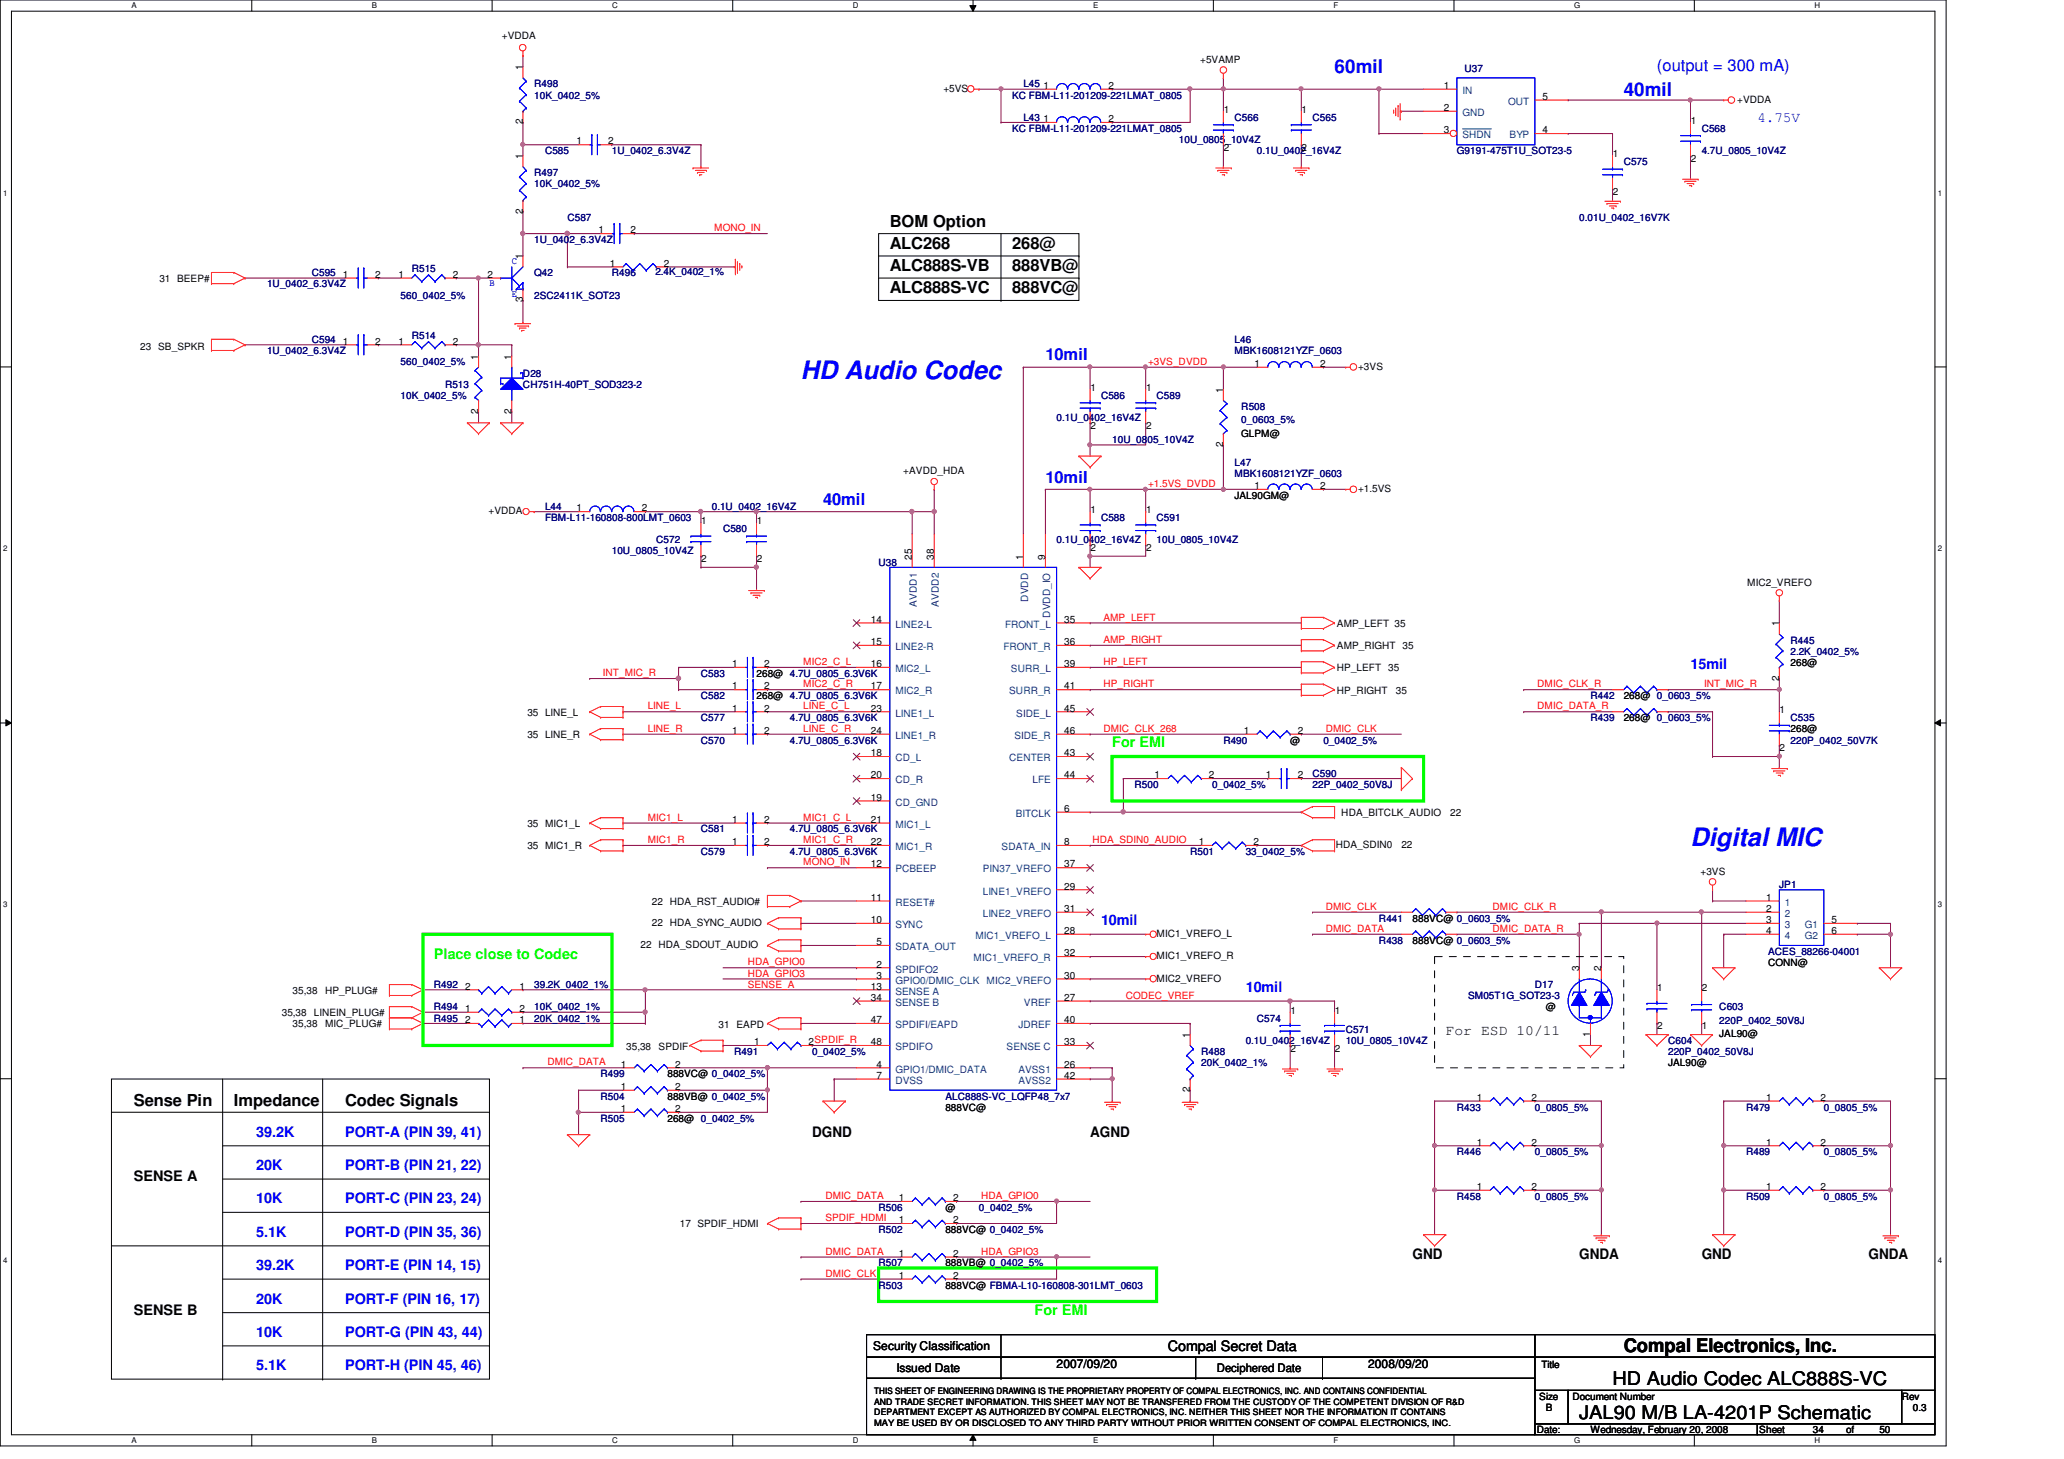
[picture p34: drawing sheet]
<svg xmlns="http://www.w3.org/2000/svg" width="297mm" height="210mm" viewBox="0 0 297 210" stroke-linecap="round" stroke-linejoin="round" font-family="sans-serif">
<defs><g id="words">
<g font-size="3.6" fill="#00f">
<text x="115.3" y="54.6">HD Audio Codec</text>
<text x="243.3" y="121.8">Digital MIC</text>
</g>
<g font-size="2.7" fill="#00f">
<text x="192.1" y="10.5">60mil</text>
<text x="233.7" y="13.8">40mil</text>
</g>
<g font-size="2.7">
<text x="233.7" y="194.6">Compal Electronics, Inc.</text>
<text x="232.1" y="199.3">HD Audio Codec ALC888S-VC</text>
<text x="227.3" y="204.1">JAL90 M/B LA-4201P Schematic</text>
</g>
<g font-size="2.4" fill="#00f">
<text x="238.5" y="10.2">(output = 300 mA)</text>
<text x="150.4" y="51.8">10mil</text>
<text x="150.4" y="69.4">10mil</text>
<text x="118.4" y="72.6">40mil</text>
</g>
<g font-size="2.4">
<text x="128.1" y="32.6">BOM Option</text>
<text x="128.1" y="35.8">ALC268</text>
<text x="145.7" y="35.8">268@</text>
<text x="128.1" y="39">ALC888S-VB</text>
<text x="145.7" y="39">888VB@</text>
<text x="128.1" y="42.2">ALC888S-VC</text>
<text x="145.7" y="42.2">888VC@</text>
<text x="19.3" y="159">Sense Pin</text>
<text x="33.7" y="159">Impedance</text>
<text x="49.7" y="159">Codec Signals</text>
</g>
<g font-size="2.1" fill="#00f">
<text x="252.9" y="17.6">4.75V</text>
<text x="243.3" y="96.3">15mil</text>
<text x="158.5" y="133.1">10mil</text>
<text x="179.3" y="142.7">10mil</text>
<text x="36.9" y="163.5">39.2K</text>
<text x="49.7" y="163.5">PORT-A (PIN 39, 41)</text>
<text x="36.9" y="173.1">10K</text>
<text x="36.9" y="168.3">20K</text>
<text x="49.7" y="173.1">PORT-C (PIN 23, 24)</text>
<text x="49.7" y="168.3">PORT-B (PIN 21, 22)</text>
<text x="36.9" y="177.9">5.1K</text>
<text x="49.7" y="177.9">PORT-D (PIN 35, 36)</text>
<text x="36.9" y="182.8">39.2K</text>
<text x="49.7" y="182.8">PORT-E (PIN 14, 15)</text>
<text x="36.9" y="187.5">20K</text>
<text x="49.7" y="187.5">PORT-F (PIN 16, 17)</text>
<text x="36.9" y="192.3">10K</text>
<text x="36.9" y="197.1">5.1K</text>
<text x="49.7" y="197.1">PORT-H (PIN 45, 46)</text>
<text x="49.7" y="192.3">PORT-G (PIN 43, 44)</text>
</g>
<g font-size="2.1" fill="#0f0">
<text x="160.1" y="107.5">For EMI</text>
<text x="62.4" y="137.9">Place close to Codec</text>
<text x="148.9" y="189.1">For EMI</text>
</g>
<g font-size="2.1">
<text x="208.1" y="148.8">For ESD 10/11</text>
<text x="116.9" y="163.5">DGND</text>
<text x="156.9" y="163.5">AGND</text>
<text x="19.3" y="169.9">SENSE A</text>
<text x="203.3" y="181.1">GND</text>
<text x="227.3" y="181.1">GNDA</text>
<text x="244.9" y="181.1">GND</text>
<text x="268.9" y="181.1">GNDA</text>
<text x="19.3" y="189.1">SENSE B</text>
<text x="168.1" y="194.4">Compal Secret Data</text>
</g>
<g font-size="1.7">
<text x="125.7" y="194.3">Security Classification</text>
<text x="129" y="197.3">Issued Date</text>
<text x="152.1" y="196.8">2007/09/20</text>
<text x="175.1" y="197.4">Deciphered Date</text>
<text x="196.9" y="196.8">2008/09/20</text>
</g>
<g font-size="1.4">
<text x="72.2" y="5.7">+VDDA</text>
<text x="75.2" y="10.1" transform="rotate(-90 75.2 10.1)">1</text>
<text x="172.7" y="9.1">+5VAMP</text>
<text x="75.2" y="17.9" transform="rotate(-90 75.2 17.9)">2</text>
<text x="135.8" y="13.2">+5VS</text>
<text x="150.2" y="17.6">1</text>
<text x="150.2" y="12.8">1</text>
<text x="159.6" y="17.6">2</text>
<text x="159.6" y="12.8">2</text>
<text x="176.1" y="16.2">1</text>
<text x="187.3" y="16.2">1</text>
<text x="207.8" y="12.8">1</text>
<text x="207.8" y="16">2</text>
<text x="222" y="14.4">5</text>
<text x="243.3" y="17.8">1</text>
<text x="250" y="14.8">+VDDA</text>
<text x="75.2" y="22.9" transform="rotate(-90 75.2 22.9)">1</text>
<text x="83" y="20.8">1</text>
<text x="87.5" y="20.8">2</text>
<text x="176.1" y="21.7">2</text>
<text x="187.3" y="21.7">2</text>
<text x="207.8" y="19.2">3</text>
<text x="222" y="19.2">4</text>
<text x="232.1" y="22.6">1</text>
<text x="243.3" y="23.3">2</text>
<text x="232.1" y="28.1">2</text>
<text x="75.2" y="30.7" transform="rotate(-90 75.2 30.7)">2</text>
<text x="86.1" y="33.6">1</text>
<text x="90.8" y="33.6">2</text>
<text x="22.9" y="40.6">31 BEEP#</text>
<text x="49.4" y="40">1</text>
<text x="54" y="40">2</text>
<text x="57.4" y="40">1</text>
<text x="65.1" y="40">2</text>
<text x="70.1" y="40">2</text>
<text x="75.2" y="37.3" transform="rotate(-90 75.2 37.3)">1</text>
<text x="87.8" y="38.4">1</text>
<text x="95.5" y="38.4">2</text>
<text x="75.2" y="43.5" transform="rotate(-90 75.2 43.5)">3</text>
<text x="20.2" y="50.3">23 SB_SPKR</text>
<text x="49.4" y="49.6">1</text>
<text x="54" y="49.6">2</text>
<text x="57.4" y="49.6">1</text>
<text x="65.1" y="49.6">2</text>
<text x="68.8" y="51.7" transform="rotate(-90 68.8 51.7)">1</text>
<text x="73.6" y="51.7" transform="rotate(-90 73.6 51.7)">1</text>
<text x="180.5" y="52.8">1</text>
<text x="190" y="52.8">2</text>
<text x="195.4" y="53.2">+3VS</text>
<text x="68.8" y="59.5" transform="rotate(-90 68.8 59.5)">2</text>
<text x="73.6" y="59.5" transform="rotate(-90 73.6 59.5)">2</text>
<text x="156.9" y="56.2">1</text>
<text x="164.9" y="56.2">1</text>
<text x="176" y="56.5" transform="rotate(-90 176 56.5)">1</text>
<text x="156.9" y="61.7">2</text>
<text x="164.9" y="61.7">2</text>
<text x="176" y="64.3" transform="rotate(-90 176 64.3)">2</text>
<text x="178.6" y="62.8">GLPM@</text>
<text x="130" y="68.2">+AVDD_HDA</text>
<text x="177.7" y="71.8">JAL90GM@</text>
<text x="180.5" y="70.4">1</text>
<text x="190" y="70.4">2</text>
<text x="195.4" y="70.8">+1.5VS</text>
<text x="70.3" y="74">+VDDA</text>
<text x="83" y="73.6">1</text>
<text x="92.4" y="73.6">2</text>
<text x="100.9" y="75.4">1</text>
<text x="108.9" y="75.4">1</text>
<text x="156.9" y="73.8">1</text>
<text x="164.9" y="73.8">1</text>
<text x="100.9" y="80.9">2</text>
<text x="108.9" y="80.9">2</text>
<text x="131.2" y="80.5" transform="rotate(-90 131.2 80.5)">25</text>
<text x="134.4" y="80.5" transform="rotate(-90 134.4 80.5)">38</text>
<text x="147.2" y="80.5" transform="rotate(-90 147.2 80.5)">1</text>
<text x="150.4" y="80.5" transform="rotate(-90 150.4 80.5)">9</text>
<text x="156.9" y="79.3">2</text>
<text x="164.9" y="79.3">2</text>
<text x="125.3" y="89.6">14</text>
<text x="153.2" y="89.6">35</text>
<text x="251.5" y="84.2">MIC2_VREFO</text>
<text x="105.4" y="96">1</text>
<text x="110" y="96">2</text>
<text x="125.3" y="92.8">15</text>
<text x="125.3" y="96">16</text>
<text x="153.2" y="92.8">36</text>
<text x="153.2" y="96">39</text>
<text x="192.4" y="93.4">AMP_RIGHT 35</text>
<text x="192.4" y="90.2">AMP_LEFT 35</text>
<text x="256" y="90.1" transform="rotate(-90 256 90.1)">1</text>
<text x="257.7" y="95.8">268@</text>
<text x="105.4" y="99.2">1</text>
<text x="108.9" y="100.6">268@ 4.7U_0805_6.3V6K</text>
<text x="108.9" y="97.4">268@ 4.7U_0805_6.3V6K</text>
<text x="110" y="99.2">2</text>
<text x="125.3" y="99.2">17</text>
<text x="153.2" y="99.2">41</text>
<text x="192.4" y="99.8">HP_RIGHT</text>
<text x="192.4" y="96.6">HP_LEFT 35</text>
<text x="200.9" y="99.8">35</text>
<text x="233.7" y="100.6">268@ 0_0603_5%</text>
<text x="256" y="97.9" transform="rotate(-90 256 97.9)">2</text>
<text x="75.9" y="103">35 LINE_L</text>
<text x="75.9" y="106.2">35 LINE_R</text>
<text x="105.4" y="102.4">1</text>
<text x="105.4" y="105.6">1</text>
<text x="110" y="102.4">2</text>
<text x="110" y="105.6">2</text>
<text x="125.3" y="102.4">23</text>
<text x="125.3" y="105.6">24</text>
<text x="153.2" y="105.6">46</text>
<text x="153.2" y="102.4">45</text>
<text x="179" y="105.6">1</text>
<text x="185.7" y="107">@</text>
<text x="186.8" y="105.6">2</text>
<text x="233.7" y="103.8">268@ 0_0603_5%</text>
<text x="256.1" y="102.6">1</text>
<text x="257.7" y="105.4">268@</text>
<text x="125.3" y="108.8">18</text>
<text x="125.3" y="112">20</text>
<text x="153.2" y="108.8">43</text>
<text x="153.2" y="112">44</text>
<text x="166.2" y="112">1</text>
<text x="174" y="112">2</text>
<text x="182.2" y="112">1</text>
<text x="186.8" y="112">2</text>
<text x="256.1" y="108.1">2</text>
<text x="75.9" y="119">35 MIC1_L</text>
<text x="105.4" y="118.4">1</text>
<text x="110" y="118.4">2</text>
<text x="125.3" y="115.2">19</text>
<text x="125.3" y="118.4">21</text>
<text x="153.2" y="116.8">6</text>
<text x="193" y="117.4">HDA_BITCLK_AUDIO</text>
<text x="208.7" y="117.4">22</text>
<text x="75.9" y="122.2">35 MIC1_R</text>
<text x="105.4" y="121.6">1</text>
<text x="110" y="121.6">2</text>
<text x="125.3" y="121.6">22</text>
<text x="125.3" y="124.8">12</text>
<text x="153.2" y="124.8">37</text>
<text x="153.2" y="121.6">8</text>
<text x="172.5" y="121.6">1</text>
<text x="180.4" y="121.6">2</text>
<text x="192.2" y="122">HDA_SDIN0</text>
<text x="201.7" y="122">22</text>
<text x="244.7" y="125.9">+3VS</text>
<text x="93.8" y="130.2">22 HDA_RST_AUDIO#</text>
<text x="125.3" y="129.6">11</text>
<text x="153.2" y="128">29</text>
<text x="153.2" y="131.2">31</text>
<text x="254.2" y="129.6">1</text>
<text x="254.2" y="131.2">2</text>
<text x="92.2" y="136.4">22 HDA_SDOUT_AUDIO</text>
<text x="93.8" y="133.2">22 HDA_SYNC_AUDIO</text>
<text x="125.3" y="132.8">10</text>
<text x="126.1" y="136">5</text>
<text x="153.2" y="134.4">28</text>
<text x="153.2" y="137.6">32</text>
<text x="166.5" y="134.8">MIC1_VREFO_L</text>
<text x="203.3" y="135.8">888VC@ 0_0603_5%</text>
<text x="203.3" y="132.6">888VC@ 0_0603_5%</text>
<text x="254.2" y="132.8">3</text>
<text x="254.2" y="134.4">4</text>
<text x="263.6" y="132.8">5</text>
<text x="263.6" y="134.4">6</text>
<text x="42.1" y="143">35,38</text>
<text x="46.8" y="143">HP_PLUG#</text>
<text x="67" y="142.4">2</text>
<text x="74.8" y="142.4">1</text>
<text x="125.3" y="142.4">13</text>
<text x="125.3" y="144">34</text>
<text x="126.1" y="139.2">2</text>
<text x="126.1" y="140.8">3</text>
<text x="153.2" y="140.8">30</text>
<text x="153.2" y="144">27</text>
<text x="166.5" y="138">MIC1_VREFO_R</text>
<text x="166.5" y="141.2">MIC2_VREFO</text>
<text x="227.2" y="139.7" transform="rotate(-90 227.2 139.7)">3</text>
<text x="230.4" y="139.7" transform="rotate(-90 230.4 139.7)">2</text>
<text x="238.5" y="142.6">1</text>
<text x="244.9" y="142.6">2</text>
<text x="254.5" y="139">CONN@</text>
<text x="40.6" y="146.2">35,38</text>
<text x="42.1" y="147.8">35,38</text>
<text x="45.2" y="146.2">LINEIN_PLUG#</text>
<text x="46.8" y="147.8">MIC_PLUG#</text>
<text x="67" y="147.2">2</text>
<text x="67" y="145.6">1</text>
<text x="74.8" y="147.2">1</text>
<text x="74.8" y="145.6">2</text>
<text x="103.4" y="148">31 EAPD</text>
<text x="125.3" y="147.2">47</text>
<text x="153.2" y="147.2">40</text>
<text x="171.2" y="149.3" transform="rotate(-90 171.2 149.3)">1</text>
<text x="185.7" y="145.8">1</text>
<text x="192.1" y="145.8">1</text>
<text x="222.5" y="145.4">@</text>
<text x="228.9" y="149.1" transform="rotate(-90 228.9 149.1)">1</text>
<text x="238.5" y="148.1">2</text>
<text x="244.9" y="148.1">1</text>
<text x="247.4" y="149.2">JAL90@</text>
<text x="89.4" y="153.6">1</text>
<text x="90.1" y="151.1">35,38</text>
<text x="94.8" y="151.1">SPDIF</text>
<text x="96.1" y="155">888VC@ 0_0402_5%</text>
<text x="97.2" y="153.6">2</text>
<text x="108.5" y="150.4">1</text>
<text x="116.4" y="150.4">2SPDIF_R</text>
<text x="125.3" y="150.4">48</text>
<text x="126.1" y="153.6">4</text>
<text x="126.1" y="155.2">7</text>
<text x="153.2" y="150.4">33</text>
<text x="153.2" y="153.6">26</text>
<text x="153.2" y="155.2">42</text>
<text x="185.7" y="151.3">2</text>
<text x="192.1" y="151.3">2</text>
<text x="240.1" y="153.4">JAL90@</text>
<text x="89.4" y="156.8">1</text>
<text x="89.4" y="160">1</text>
<text x="96.1" y="158.2">888VB@ 0_0402_5%</text>
<text x="96.1" y="161.4">268@ 0_0402_5%</text>
<text x="97.2" y="156.8">2</text>
<text x="97.2" y="160">2</text>
<text x="136.1" y="159.8">888VC@</text>
<text x="171.2" y="157.1" transform="rotate(-90 171.2 157.1)">2</text>
<text x="212.6" y="158.4">1</text>
<text x="220.4" y="158.4">2</text>
<text x="254.2" y="158.4">1</text>
<text x="262" y="158.4">2</text>
<text x="212.6" y="164.8">1</text>
<text x="220.4" y="164.8">2</text>
<text x="254.2" y="164.8">1</text>
<text x="262" y="164.8">2</text>
<text x="129.4" y="172.8">1</text>
<text x="137.2" y="172.8">2</text>
<text x="212.6" y="171.2">1</text>
<text x="220.4" y="171.2">2</text>
<text x="254.2" y="171.2">1</text>
<text x="262" y="171.2">2</text>
<text x="97.8" y="176.6">17 SPDIF_HDMI</text>
<text x="129.4" y="176">1</text>
<text x="136.1" y="177.4">888VC@ 0_0402_5%</text>
<text x="136.1" y="174.2">@</text>
<text x="137.2" y="176">2</text>
<text x="129.4" y="180.8">1</text>
<text x="129.4" y="184">1</text>
<text x="136.1" y="182.2">888VB@ 0_0402_5%</text>
<text x="136.1" y="185.4">888VC@ FBMA-L10-160808-301LMT_0603</text>
<text x="137.2" y="180.8">2</text>
<text x="137.2" y="184">2</text>
<text x="221.8" y="196.8">Title</text>
<text x="221.5" y="201.4">Size</text>
<text x="222.5" y="203">B</text>
<text x="226.3" y="201.4">Document Number</text>
<text x="273.7" y="201.4">Rev</text>
<text x="275.3" y="203">0.3</text>
<text x="221.2" y="206.2">Date:</text>
<text x="228.9" y="206.2">Wednesday, February 20, 2008</text>
<text x="253.2" y="206.2">Sheet</text>
<text x="260.9" y="206.2">34</text>
<text x="265.7" y="206.2">of</text>
<text x="270.5" y="206.2">50</text>
</g>
<g font-size="1.4" fill="#000080">
<text x="210.8" y="10.3">U37</text>
<text x="76.9" y="12.6">R498</text>
<text x="76.9" y="14.2">10K_0402_5%</text>
<text x="145.7" y="14.2">KC FBM-L11-201209-221LMAT_0805</text>
<text x="147.3" y="17.4">L43</text>
<text x="147.3" y="12.6">L45</text>
<text x="177.7" y="17.4">C566</text>
<text x="188.9" y="17.4">C565</text>
<text x="78.4" y="22.2">C585</text>
<text x="88" y="22.2">1U_0402_6.3V4Z</text>
<text x="145.7" y="19">KC FBM-L11-201209-221LMAT_0805</text>
<text x="169.7" y="20.6">10U_0805_10V4Z</text>
<text x="180.9" y="22.2">0.1U_0402_16V4Z</text>
<text x="209.7" y="22.2">G9191-475T1U_SOT23-5</text>
<text x="233.7" y="23.7">C575</text>
<text x="244.9" y="19">C568</text>
<text x="244.9" y="22.2">4.7U_0805_10V4Z</text>
<text x="76.9" y="25.4">R497</text>
<text x="76.9" y="27">10K_0402_5%</text>
<text x="76.9" y="35">1U_0402_6.3V4Z</text>
<text x="81.7" y="31.7">C587</text>
<text x="227.3" y="31.7">0.01U_0402_16V7K</text>
<text x="38.4" y="41.4">1U_0402_6.3V4Z</text>
<text x="44.9" y="39.8">C595</text>
<text x="59.3" y="39.1">R515</text>
<text x="76.9" y="39.8">Q42</text>
<text x="88" y="39.8">R496</text>
<text x="94.3" y="39.6">2.4K_0402_1%</text>
<text x="57.7" y="43">560_0402_5%</text>
<text x="76.9" y="43">2SC2411K_SOT23</text>
<text x="38.4" y="51">1U_0402_6.3V4Z</text>
<text x="44.9" y="49.4">C594</text>
<text x="57.7" y="52.6">560_0402_5%</text>
<text x="59.3" y="48.7">R514</text>
<text x="177.7" y="49.4">L46</text>
<text x="177.7" y="51">MBK1608121YZF_0603</text>
<text x="57.7" y="57.4">10K_0402_5%</text>
<text x="64" y="55.8">R513</text>
<text x="75.3" y="54.2">D28</text>
<text x="75.3" y="55.8">CH751H-40PT_SOD323-2</text>
<text x="158.5" y="57.4">C586</text>
<text x="166.5" y="57.4">C589</text>
<text x="178.6" y="59">R508</text>
<text x="152.1" y="60.6">0.1U_0402_16V4Z</text>
<text x="160.1" y="63.8">10U_0805_10V4Z</text>
<text x="178.6" y="60.9">0_0603_5%</text>
<text x="177.7" y="67">L47</text>
<text x="177.7" y="68.6">MBK1608121YZF_0603</text>
<text x="78.4" y="73.4">L44</text>
<text x="78.4" y="75">FBM-L11-160808-800LMT_0603</text>
<text x="102.4" y="73.4">0.1U_0402_16V4Z</text>
<text x="104.1" y="76.6">C580</text>
<text x="158.5" y="75">C588</text>
<text x="166.5" y="75">C591</text>
<text x="88" y="79.8">10U_0805_10V4Z</text>
<text x="94.4" y="78.2">C572</text>
<text x="126.4" y="81.4">U38</text>
<text x="152.1" y="78.2">0.1U_0402_16V4Z</text>
<text x="166.5" y="78.2">10U_0805_10V4Z</text>
<text x="257.7" y="92.6">R445</text>
<text x="257.7" y="94.2">2.2K_0402_5%</text>
<text x="100.9" y="100.6">C582</text>
<text x="100.9" y="97.4">C583</text>
<text x="228.9" y="100.6">R442</text>
<text x="100.9" y="103.8">C577</text>
<text x="100.9" y="107">C570</text>
<text x="113.7" y="103.8">4.7U_0805_6.3V6K</text>
<text x="113.7" y="107">4.7U_0805_6.3V6K</text>
<text x="176.1" y="107">R490</text>
<text x="190.5" y="107">0_0402_5%</text>
<text x="228.9" y="103.8">R439</text>
<text x="257.7" y="103.8">C535</text>
<text x="257.7" y="107">220P_0402_50V7K</text>
<text x="163.3" y="113.4">R500</text>
<text x="174.5" y="113.4">0_0402_5%</text>
<text x="188.9" y="111.8">C590</text>
<text x="188.9" y="113.4">22P_0402_50V8J</text>
<text x="100.9" y="119.8">C581</text>
<text x="113.7" y="119.8">4.7U_0805_6.3V6K</text>
<text x="100.9" y="123">C579</text>
<text x="113.7" y="123">4.7U_0805_6.3V6K</text>
<text x="171.3" y="123">R501</text>
<text x="179.3" y="123">33_0402_5%</text>
<text x="256.1" y="127.8">JP1</text>
<text x="198.5" y="135.8">R438</text>
<text x="198.5" y="132.6">R441</text>
<text x="254.5" y="137.4">ACES_88266-04001</text>
<text x="62.4" y="142.2">R492</text>
<text x="76.9" y="142.2">39.2K_0402_1%</text>
<text x="211.3" y="143.8">SM05T1G_SOT23-3</text>
<text x="220.9" y="142.2">D17</text>
<text x="62.4" y="147">R495</text>
<text x="62.4" y="145.4">R494</text>
<text x="76.9" y="147">20K_0402_1%</text>
<text x="76.9" y="145.4">10K_0402_1%</text>
<text x="180.9" y="147">C574</text>
<text x="193.7" y="148.6">C571</text>
<text x="247.4" y="145.4">C603</text>
<text x="247.4" y="147.3">220P_0402_50V8J</text>
<text x="86.4" y="155">R499</text>
<text x="105.7" y="151.8">R491</text>
<text x="116.9" y="151.8">0_0402_5%</text>
<text x="172.9" y="151.8">R488</text>
<text x="172.9" y="153.4">20K_0402_1%</text>
<text x="179.3" y="150.2">0.1U_0402_16V4Z</text>
<text x="193.7" y="150.2">10U_0805_10V4Z</text>
<text x="240.1" y="150.2">C604</text>
<text x="240.1" y="151.8">220P_0402_50V8J</text>
<text x="86.4" y="158.2">R504</text>
<text x="86.4" y="161.4">R505</text>
<text x="136.1" y="158.2">ALC888S-VC_LQFP48_7x7</text>
<text x="209.7" y="159.8">R433</text>
<text x="220.9" y="159.8">0_0805_5%</text>
<text x="251.3" y="159.8">R479</text>
<text x="262.5" y="159.8">0_0805_5%</text>
<text x="209.7" y="166.2">R446</text>
<text x="220.9" y="166.2">0_0805_5%</text>
<text x="251.3" y="166.2">R489</text>
<text x="262.5" y="166.2">0_0805_5%</text>
<text x="209.7" y="172.6">R458</text>
<text x="220.9" y="172.6">0_0805_5%</text>
<text x="251.3" y="172.6">R509</text>
<text x="262.5" y="172.6">0_0805_5%</text>
<text x="126.4" y="177.4">R502</text>
<text x="126.4" y="174.2">R506</text>
<text x="140.9" y="174.2">0_0402_5%</text>
<text x="126.4" y="182.2">R507</text>
<text x="126.4" y="185.4">R503</text>
</g>
<g font-size="1.4" fill="#004080">
<text x="210.5" y="13.5">IN</text>
<text x="210.5" y="16.7">GND</text>
<text x="217" y="15.1">OUT</text>
<text x="210.5" y="19.9">SHDN</text>
<text x="217.3" y="19.9">BYP</text>
<text x="131.9" y="87.3" transform="rotate(-90 131.9 87.3)">AVDD1</text>
<text x="135.1" y="87.3" transform="rotate(-90 135.1 87.3)">AVDD2</text>
<text x="148" y="86.6" transform="rotate(-90 148 86.6)">DVDD</text>
<text x="151.1" y="88.9" transform="rotate(-90 151.1 88.9)">DVDD_IO</text>
<text x="128.9" y="90.3">LINE2-L</text>
<text x="128.9" y="93.5">LINE2-R</text>
<text x="144.4" y="93.5">FRONT_R</text>
<text x="144.6" y="90.3">FRONT_L</text>
<text x="128.9" y="99.9">MIC2_R</text>
<text x="128.9" y="96.7">MIC2_L</text>
<text x="145.2" y="99.9">SURR_R</text>
<text x="145.5" y="96.7">SURR_L</text>
<text x="128.9" y="103.1">LINE1_L</text>
<text x="128.9" y="106.3">LINE1_R</text>
<text x="146" y="106.3">SIDE_R</text>
<text x="146.3" y="103.1">SIDE_L</text>
<text x="128.9" y="109.5">CD_L</text>
<text x="128.9" y="112.7">CD_R</text>
<text x="145.2" y="109.5">CENTER</text>
<text x="148.6" y="112.7">LFE</text>
<text x="128.9" y="115.9">CD_GND</text>
<text x="128.9" y="119.1">MIC1_L</text>
<text x="146.2" y="117.5">BITCLK</text>
<text x="128.9" y="122.3">MIC1_R</text>
<text x="128.9" y="125.5">PCBEEP</text>
<text x="141.4" y="125.5">PIN37_VREFO</text>
<text x="144.1" y="122.3">SDATA_IN</text>
<text x="128.9" y="130.3">RESET#</text>
<text x="141.4" y="128.7">LINE1_VREFO</text>
<text x="141.4" y="131.9">LINE2_VREFO</text>
<text x="256.9" y="130.3">1</text>
<text x="256.9" y="131.9">2</text>
<text x="128.9" y="133.5">SYNC</text>
<text x="128.9" y="136.7">SDATA_OUT</text>
<text x="140.4" y="135.1">MIC1_VREFO_L</text>
<text x="256.9" y="133.5">3</text>
<text x="256.9" y="135.1">4</text>
<text x="259.8" y="133.5">G1</text>
<text x="259.8" y="135.1">G2</text>
<text x="128.9" y="143.1">SENSE A</text>
<text x="128.9" y="139.9">SPDIFO2</text>
<text x="128.9" y="141.5">GPIO0/DMIC_CLK</text>
<text x="140.1" y="138.3">MIC1_VREFO_R</text>
<text x="142" y="141.5">MIC2_VREFO</text>
<text x="128.9" y="147.9">SPDIFI/EAPD</text>
<text x="128.9" y="144.7">SENSE B</text>
<text x="146.6" y="147.9">JDREF</text>
<text x="147.4" y="144.7">VREF</text>
<text x="128.9" y="151.1">SPDIFO</text>
<text x="128.9" y="154.3">GPIO1/DMIC_DATA</text>
<text x="128.9" y="155.9">DVSS</text>
<text x="144.9" y="151.1">SENSE C</text>
<text x="146.6" y="154.3">AVSS1</text>
<text x="146.6" y="155.9">AVSS2</text>
</g>
<g font-size="1.4" fill="#f00">
<text x="102.8" y="33.3">MONO_IN</text>
<text x="165.2" y="52.5">+3VS_DVDD</text>
<text x="165.2" y="70.1">+1.5VS_DVDD</text>
<text x="158.8" y="89.3">AMP_LEFT</text>
<text x="115.6" y="95.7">MIC2_C_L</text>
<text x="158.8" y="92.5">AMP_RIGHT</text>
<text x="158.8" y="95.7">HP_LEFT</text>
<text x="86.8" y="97.3">INT_MIC_R</text>
<text x="115.6" y="98.9">MIC2_C_R</text>
<text x="158.8" y="98.9">HP_RIGHT</text>
<text x="221.2" y="98.9">DMIC_CLK_R</text>
<text x="245.2" y="98.9">INT_MIC_R</text>
<text x="93.2" y="105.3">LINE_R</text>
<text x="93.2" y="102.1">LINE_L</text>
<text x="115.6" y="105.3">LINE_C_R</text>
<text x="115.6" y="102.1">LINE_C_L</text>
<text x="158.8" y="105.3">DMIC_CLK_268</text>
<text x="190.8" y="105.3">DMIC_CLK</text>
<text x="221.2" y="102.1">DMIC_DATA_R</text>
<text x="93.2" y="118.1">MIC1_L</text>
<text x="115.6" y="118.1">MIC1_C_L</text>
<text x="93.2" y="121.3">MIC1_R</text>
<text x="115.6" y="124.5">MONO_IN</text>
<text x="115.6" y="121.3">MIC1_C_R</text>
<text x="157.2" y="121.3">HDA_SDIN0_AUDIO</text>
<text x="190.8" y="130.9">DMIC_CLK</text>
<text x="214.8" y="130.9">DMIC_CLK_R</text>
<text x="190.8" y="134.1">DMIC_DATA</text>
<text x="214.8" y="134.1">DMIC_DATA_R</text>
<text x="107.6" y="142.1">SENSE_A</text>
<text x="107.6" y="138.9">HDA_GPIO0</text>
<text x="107.6" y="140.5">HDA_GPIO3</text>
<text x="162" y="143.7">CODEC_VREF</text>
<text x="78.8" y="153.3">DMIC_DATA</text>
<text x="118.8" y="172.5">DMIC_DATA</text>
<text x="141.2" y="172.5">HDA_GPIO0</text>
<text x="118.8" y="175.7">SPDIF_HDMI</text>
<text x="118.8" y="183.7">DMIC_CLK</text>
<text x="118.8" y="180.5">DMIC_DATA</text>
<text x="141.2" y="180.5">HDA_GPIO3</text>
</g>
<g font-size="1.4" fill="#00f">
<text x="70.4" y="41.2">B</text>
<text x="73.7" y="38">C</text>
<text x="73.7" y="42.8">E</text>
</g>
<g font-size="1.3">
<text x="125.8" y="203.6">DEPARTMENT EXCEPT AS AUTHORIZED BY COMPAL ELECTRONICS, INC. NEITHER THIS SHEET NOR THE INFORMATION IT CONTAINS</text>
<text x="125.8" y="200.6">THIS SHEET OF ENGINEERING DRAWING IS THE PROPRIETARY PROPERTY OF COMPAL ELECTRONICS, INC. AND CONTAINS CONFIDENTIAL</text>
<text x="125.8" y="202.1">AND TRADE SECRET INFORMATION. THIS SHEET MAY NOT BE TRANSFERED FROM THE CUSTODY OF THE COMPETENT DIVISION OF R&amp;D</text>
<text x="125.8" y="205.1">MAY BE USED BY OR DISCLOSED TO ANY THIRD PARTY WITHOUT PRIOR WRITTEN CONSENT OF COMPAL ELECTRONICS, INC.</text>
</g>
<g font-size="1.1">
<text x="18.9" y="1.1">A</text>
<text x="53.5" y="1.1">B</text>
<text x="88.1" y="1.1">C</text>
<text x="122.7" y="1.1">D</text>
<text x="157.3" y="1.1">E</text>
<text x="191.9" y="1.1">F</text>
<text x="226.5" y="1.1">G</text>
<text x="261.1" y="1.1">H</text>
<text x=".5" y="28.2">1</text>
<text x="278.9" y="28.2">1</text>
<text x=".5" y="79.3">2</text>
<text x="278.9" y="79.3">2</text>
<text x=".5" y="130.6">3</text>
<text x="278.9" y="130.6">3</text>
<text x=".5" y="181.7">4</text>
<text x="278.9" y="181.7">4</text>
<text x="18.9" y="207.6">A</text>
<text x="53.5" y="207.6">B</text>
<text x="88.1" y="207.6">C</text>
<text x="122.7" y="207.6">D</text>
<text x="157.3" y="207.6">E</text>
<text x="191.9" y="207.6">F</text>
<text x="226.5" y="207.6">G</text>
<text x="261.1" y="207.6">H</text>
</g>
</g></defs>
<path d="M0 0h280.1v208h-280.1zM1.6 1.6h276.9v204.8h-276.9z" fill="none" stroke="#000" stroke-width=".14"/>
<g fill="#fff">
<path d="M18.9 .2h.7v1.2h-.7z"/>
<path d="M18.9 206.6h.7v1.2h-.7z"/>
</g>
<path d="M36.2 0v1.6M36.2 206.4v1.6" fill="none" stroke="#000" stroke-width=".14"/>
<g fill="#fff">
<path d="M53.5 .2h.7v1.2h-.7z"/>
<path d="M53.5 206.6h.7v1.2h-.7z"/>
</g>
<path d="M70.8 0v1.6M70.8 206.4v1.6" fill="none" stroke="#000" stroke-width=".14"/>
<g fill="#fff">
<path d="M88.1 .2h.8v1.2h-.8z"/>
<path d="M88.1 206.6h.8v1.2h-.8z"/>
</g>
<path d="M105.4 0v1.6M105.4 206.4v1.6" fill="none" stroke="#000" stroke-width=".14"/>
<g fill="#fff">
<path d="M122.7 .2h.8v1.2h-.8z"/>
<path d="M122.7 206.6h.8v1.2h-.8z"/>
</g>
<path d="M139.6 .8h.9l-.5 .8zM140 0v1.6M140 206.4l.5 .8h-.9zM140 206.4v1.6" fill="none" stroke="#000" stroke-width=".14"/>
<path d="M139.6 .8h.9l-.5 .8zM140 206.4l.5 .8h-.9z" fill="#000"/>
<g fill="#fff">
<path d="M157.3 .2h.7v1.2h-.7z"/>
<path d="M157.3 206.6h.7v1.2h-.7z"/>
</g>
<path d="M174.6 0v1.6M174.6 206.4v1.6" fill="none" stroke="#000" stroke-width=".14"/>
<g fill="#fff">
<path d="M191.9 .2h.6v1.2h-.6z"/>
<path d="M191.9 206.6h.6v1.2h-.6z"/>
</g>
<path d="M209.2 0v1.6M209.2 206.4v1.6" fill="none" stroke="#000" stroke-width=".14"/>
<g fill="#fff">
<path d="M226.5 .2h.8v1.2h-.8z"/>
<path d="M226.5 206.6h.8v1.2h-.8z"/>
</g>
<path d="M243.8 0v1.6M243.8 206.4v1.6" fill="none" stroke="#000" stroke-width=".14"/>
<g fill="#fff">
<path d="M261.1 .2h.8v1.2h-.8z"/>
<path d="M261.1 206.6h.8v1.2h-.8z"/>
<path d="M.5 27.2h.6v1.2h-.6z"/>
<path d="M278.9 27.2h.6v1.2h-.6z"/>
<path d="M.5 78.4h.6v1.1h-.6z"/>
<path d="M278.9 78.4h.6v1.1h-.6z"/>
</g>
<path d="M0 52.8h1.6M278.5 52.8h1.6" fill="none" stroke="#000" stroke-width=".14"/>
<g fill="#fff">
<path d="M.5 129.6h.6v1.2h-.6z"/>
<path d="M278.9 129.6h.6v1.2h-.6z"/>
</g>
<path d="M0 104h1.6M.8 103.5l.8 .5-.8 .4zM278.5 104l.8-.5v.9zM278.5 104h1.6" fill="none" stroke="#000" stroke-width=".14"/>
<path d="M.8 103.5l.8 .5-.8 .4zM278.5 104l.8-.5v.9z" fill="#000"/>
<g fill="#fff">
<path d="M.5 180.8h.6v1.1h-.6z"/>
<path d="M278.9 180.8h.6v1.1h-.6z"/>
</g>
<path d="M0 155.2h1.6M278.5 155.2h1.6" fill="none" stroke="#000" stroke-width=".14"/>
<path d="M176.1 12.8h.1M176.1 12.8v3.2M176.1 12.8h11.2M225.7 19.2h.1M225.7 19.2h6.4M232.1 19.2h.1M232.1 19.2v3.2M232.1 27.2h.1M232.1 27.2v1.6" fill="none" stroke="#800040" stroke-width=".14"/>
<circle cx="176.1" cy="12.8" r=".3" fill="#f0f"/>
<circle cx="176.1" cy="12.8" r=".3" fill="none" stroke="#f0f" stroke-width=".14"/>
<path d="M187.3 12.8h.1M187.3 12.8v3.2M198.5 12.8h.1M198.5 12.8h6.4M243.3 14.4h.1M243.3 14.4h4.8M187.3 20.8h.1M187.3 20.8v3.2M243.3 22.4h.1M243.3 22.4v3.2" fill="none" stroke="#800040" stroke-width=".14"/>
<circle cx="198.5" cy="12.8" r=".3" fill="#f0f"/>
<circle cx="198.5" cy="12.8" r=".3" fill="none" stroke="#f0f" stroke-width=".14"/>
<g fill="none" stroke="#800040" stroke-width=".14">
<path d="M81.7 38.4h.1M81.7 33.6h.1M81.7 38.4h6.3M81.7 33.6h4.7M96.1 38.4h.1M96.1 38.4h9.6M176.1 20.8h.1M176.1 20.8v3.2M65.7 49.6h.1M65.7 40h.1M65.7 49.6h3.2M65.7 40h3.2"/>
<path d="M68.9 49.6h.1M68.9 49.6v1.6"/>
</g>
<circle cx="68.8" cy="49.6" r=".31" fill="#f0f"/>
<circle cx="68.8" cy="49.6" r=".31" fill="none" stroke="#f0f" stroke-width=".14"/>
<path d="M75.3 20.8h.1M75.3 20.8v1.6M68.9 40h.1M68.9 49.6h.1M68.9 40h1.5M68.9 49.6h4.8" fill="none" stroke="#800040" stroke-width=".14"/>
<circle cx="75.2" cy="20.8" r=".3" fill="#f0f"/>
<circle cx="75.2" cy="20.8" r=".3" fill="none" stroke="#f0f" stroke-width=".14"/>
<path d="M75.3 33.6h.1M75.3 33.6v3.2M54.4 40h.1M54.4 49.6h.1M54.4 40h3.3M54.4 49.6h3.3M68.9 59.2h.1M68.9 40h.1M68.9 40v9.6M68.9 59.2v1.6" fill="none" stroke="#800040" stroke-width=".14"/>
<circle cx="68.8" cy="40" r=".3" fill="#f0f"/>
<circle cx="68.8" cy="40" r=".3" fill="none" stroke="#f0f" stroke-width=".14"/>
<g fill="none" stroke="#800040" stroke-width=".14">
<path d="M75.3 8h.1M75.3 8v1.6M75.3 30.4h.1M75.3 20.8h.1M75.3 33.6h.1M75.3 33.6h6.4M75.3 30.4v3.2M75.3 20.8h8M81.7 33.6h.1M81.7 33.6v4.8M91.3 33.6h.1M91.3 33.6h19.1"/>
<path d="M73.7 49.6h.1M73.7 49.6v1.6M75.3 43.2h.1M75.3 43.2v3.2"/>
</g>
<circle cx="81.6" cy="33.6" r=".32" fill="#f0f"/>
<circle cx="81.6" cy="33.6" r=".32" fill="none" stroke="#f0f" stroke-width=".14"/>
<circle cx="75.2" cy="33.6" r=".31" fill="#f0f"/>
<circle cx="75.2" cy="33.6" r=".31" fill="none" stroke="#f0f" stroke-width=".14"/>
<path d="M75.3 17.6h.1M75.3 17.6v3.2M35.3 40h.1M35.3 49.6h.1M35.3 40h14.4M35.3 49.6h14.4M73.7 59.2h.1M73.7 59.2v1.6M248.1 164.8h.1M248.1 164.8v6.4" fill="none" stroke="#800040" stroke-width=".14"/>
<circle cx="248.1" cy="164.8" r=".3" fill="#f0f"/>
<circle cx="248.1" cy="164.8" r=".3" fill="none" stroke="#f0f" stroke-width=".14"/>
<path d="M198.5 12.8h.1M198.5 19.2h.1M198.5 12.8v6.4M198.5 19.2h6.4M248.1 171.2h.1M248.1 171.2h6.4" fill="none" stroke="#800040" stroke-width=".14"/>
<circle cx="248.1" cy="171.2" r=".3" fill="#f0f"/>
<circle cx="248.1" cy="171.2" r=".3" fill="none" stroke="#f0f" stroke-width=".14"/>
<path d="M140.9 12.8h.1M140.9 12.8h9.5M144.1 12.8h.1M176.1 11.2h.1M176.1 11.2v1.6M248.1 158.4h.1M248.1 158.4v6.4M248.1 158.4h6.4M248.1 164.8h.1M248.1 171.2h.1M248.1 164.8h6.4M248.1 171.2v6.4" fill="none" stroke="#800040" stroke-width=".14"/>
<circle cx="144.1" cy="12.8" r=".3" fill="#f0f"/>
<circle cx="144.1" cy="12.8" r=".3" fill="none" stroke="#f0f" stroke-width=".14"/>
<path d="M171.3 12.8h.1M171.3 12.8h4.8" fill="none" stroke="#800040" stroke-width=".14"/>
<circle cx="171.2" cy="12.8" r=".3" fill="#f0f"/>
<circle cx="171.2" cy="12.8" r=".3" fill="none" stroke="#f0f" stroke-width=".14"/>
<g fill="none" stroke="#800040" stroke-width=".14">
<path d="M144.1 17.6h.1M144.1 12.8h.1M144.1 17.6h6.3M144.1 12.8v4.8M160.1 17.6h.1M160.1 12.8h.1M160.1 12.8h11.2M171.3 12.8h.1M171.3 12.8v4.8h-11.2M100.9 20.8h.1M100.9 20.8v3.2M272.1 164.8h.1"/>
<path d="M272.1 164.8v6.4"/>
</g>
<circle cx="272.1" cy="171.2" r=".3" fill="#f0f"/>
<circle cx="272.1" cy="171.2" r=".3" fill="none" stroke="#f0f" stroke-width=".14"/>
<circle cx="272.1" cy="164.8" r=".3" fill="#f0f"/>
<circle cx="272.1" cy="164.8" r=".3" fill="none" stroke="#f0f" stroke-width=".14"/>
<g fill="none" stroke="#800040" stroke-width=".14">
<path d="M225.7 14.4h.1M225.7 14.4h17.6M88 20.8h.1M88 20.8h12.9M262.5 158.4h.1M262.5 158.4h9.6M272.1 158.4h.1M272.1 158.4v6.4h-9.6M262.5 171.2h.1M262.5 164.8h.1M262.5 171.2h9.6M272.1 171.2h.1"/>
<path d="M272.1 171.2v6.4"/>
</g>
<circle cx="243.2" cy="14.4" r=".3" fill="#f0f"/>
<circle cx="243.2" cy="14.4" r=".3" fill="none" stroke="#f0f" stroke-width=".14"/>
<g fill="none" stroke="#800040" stroke-width=".14">
<path d="M243.3 14.4h.1M243.3 14.4v3.2M164.9 52.8h.1M164.9 52.8v3.2M150.4 70.4h.1M150.4 70.4v6.4M110.4 118.4h.1M110.4 105.6h.1M110.4 102.4h.1M110.4 118.4h12.9M110.4 105.6h12.9M110.4 102.4h12.9"/>
<path d="M110.4 124.8h.1M110.4 124.8h12.9"/>
</g>
<circle cx="164.8" cy="52.8" r=".3" fill="#f0f"/>
<circle cx="164.8" cy="52.8" r=".3" fill="none" stroke="#f0f" stroke-width=".14"/>
<path d="M147.3 52.8h.1M147.3 52.8h17.6M147.3 52.8v24M156.9 52.8h.1M156.9 52.8v3.2M176.1 52.8h.1M176.1 52.8h4.8" fill="none" stroke="#800040" stroke-width=".14"/>
<circle cx="156.8" cy="52.8" r=".3" fill="#f0f"/>
<circle cx="156.8" cy="52.8" r=".3" fill="none" stroke="#f0f" stroke-width=".14"/>
<path d="M156.9 60.8h.1M156.9 64h.1M156.9 60.8v4.8M156.9 64h8M89.7 105.6h.1M89.7 105.6h16M110.4 153.6h.1M110.4 153.6h12.9M120.1 155.2h.1M120.1 155.2h3.2" fill="none" stroke="#800040" stroke-width=".14"/>
<circle cx="156.8" cy="64" r=".3" fill="#f0f"/>
<circle cx="156.8" cy="64" r=".3" fill="none" stroke="#f0f" stroke-width=".14"/>
<path d="M131.3 73.6h.1M131.3 73.6h3.1M164.9 60.8h.1M164.9 60.8v3.2M89.7 102.4h.1M89.7 102.4h16M116.9 150.4h.1M116.9 150.4h6.4M120.1 155.2h.1M120.1 155.2v3.2" fill="none" stroke="#800040" stroke-width=".14"/>
<circle cx="134.4" cy="73.6" r=".31" fill="#f0f"/>
<circle cx="134.4" cy="73.6" r=".31" fill="none" stroke="#f0f" stroke-width=".14"/>
<path d="M76.9 73.6h.1M76.9 73.6h6.4M100.9 73.6h.1M100.9 73.6v1.6M108.9 73.6h.1M108.9 73.6v1.6M108.9 73.6h22.4M131.3 73.6h.1M131.3 73.6v3.2M108.9 80h.1M108.9 81.6h.1M108.9 80v4.8" fill="none" stroke="#800040" stroke-width=".14"/>
<circle cx="131.2" cy="73.6" r=".31" fill="#f0f"/>
<circle cx="131.2" cy="73.6" r=".31" fill="none" stroke="#f0f" stroke-width=".14"/>
<circle cx="108.8" cy="73.6" r=".31" fill="#f0f"/>
<circle cx="108.8" cy="73.6" r=".31" fill="none" stroke="#f0f" stroke-width=".14"/>
<path d="M100.9 81.6h.1M100.9 81.6h8" fill="none" stroke="#800040" stroke-width=".14"/>
<circle cx="108.8" cy="81.6" r=".31" fill="#f0f"/>
<circle cx="108.8" cy="81.6" r=".31" fill="none" stroke="#f0f" stroke-width=".14"/>
<path d="M100.9 73.6h.1M100.9 73.6h8M134.4 70.4h.1M134.4 73.6h.1M134.4 70.4v6.4M100.9 80h.1M100.9 80v1.6" fill="none" stroke="#800040" stroke-width=".14"/>
<circle cx="100.8" cy="73.6" r=".31" fill="#f0f"/>
<circle cx="100.8" cy="73.6" r=".31" fill="none" stroke="#f0f" stroke-width=".14"/>
<path d="M92.9 73.6h.1M92.9 73.6h8M156.9 134.4h.1M156.9 134.4h8M156.9 153.6h.1M156.9 155.2h.1M156.9 153.6h3.2M156.9 155.2h3.2M160.1 155.2h.1M160.1 155.2v3.2" fill="none" stroke="#800040" stroke-width=".14"/>
<circle cx="160.1" cy="155.2" r=".3" fill="#f0f"/>
<circle cx="160.1" cy="155.2" r=".3" fill="none" stroke="#f0f" stroke-width=".14"/>
<g fill="none" stroke="#800040" stroke-width=".14">
<path d="M156.9 116.8h.1M156.9 116.8h30.4M161.7 112h.1M161.7 116.8h.1M161.7 112v4.8M187.3 112h.1M187.3 112h14.4M115.3 129.6h.1M115.3 136h.1M115.3 132.8h.1M115.3 129.6h8M115.3 136h8"/>
<path d="M115.3 132.8h8M160.1 153.6h.1M160.1 153.6v1.6"/>
</g>
<circle cx="161.7" cy="116.8" r=".31" fill="#f0f"/>
<circle cx="161.7" cy="116.8" r=".31" fill="none" stroke="#f0f" stroke-width=".14"/>
<path d="M156.9 121.6h.1M156.9 121.6h16M180.9 121.6h.1M180.9 121.6h6.4M185.7 144h.1M185.7 144h6.4" fill="none" stroke="#800040" stroke-width=".14"/>
<circle cx="185.7" cy="144" r=".31" fill="#f0f"/>
<circle cx="185.7" cy="144" r=".31" fill="none" stroke="#f0f" stroke-width=".14"/>
<g fill="none" stroke="#800040" stroke-width=".14">
<path d="M190.5 52.8h.1M190.5 52.8h3.2M110.4 99.2h.1M110.4 96h.1M110.4 99.2h12.9M110.4 96h12.9M110.4 121.6h.1M110.4 121.6h12.9M156.9 137.6h.1M156.9 137.6h8M60.9 147.2h.1M60.9 145.6h.1"/>
<path d="M60.9 147.2h6.4M60.9 145.6h6.4M75.3 147.2h.1M75.3 145.6h.1M75.3 147.2h17.6M75.3 145.6h17.6v1.6M92.9 147.2h.1M92.9 142.4h.1M92.9 142.4h30.4M104.1 150.4h.1M104.1 150.4h4.8M115.3 147.2h.1"/>
<path d="M115.3 147.2h8M156.9 147.2h.1M156.9 147.2h14.4M171.3 147.2h.1M171.3 156.8h.1M171.3 147.2v1.6M171.3 156.8v1.6M192.1 144h.1M192.1 150.4h.1M192.1 144v1.6M192.1 150.4v3.2"/>
</g>
<circle cx="92.8" cy="145.6" r=".31" fill="#f0f"/>
<circle cx="92.8" cy="145.6" r=".31" fill="none" stroke="#f0f" stroke-width=".14"/>
<path d="M84.9 97.6h.1M84.9 97.6h12.8M97.7 96h.1M97.7 96h8M156.9 140.8h.1M156.9 140.8h8" fill="none" stroke="#800040" stroke-width=".14"/>
<circle cx="97.6" cy="97.6" r=".32" fill="#f0f"/>
<circle cx="97.6" cy="97.6" r=".32" fill="none" stroke="#f0f" stroke-width=".14"/>
<path d="M89.7 118.4h.1M89.7 118.4h16M89.7 121.6h.1M89.7 121.6h16M75.3 142.4h.1M75.3 142.4h17.6M92.9 142.4h.1M92.9 142.4v3.2" fill="none" stroke="#800040" stroke-width=".14"/>
<circle cx="92.8" cy="142.4" r=".3" fill="#f0f"/>
<circle cx="92.8" cy="142.4" r=".3" fill="none" stroke="#f0f" stroke-width=".14"/>
<path d="M97.7 97.6h.1M97.7 99.2h.1M97.7 96h.1M97.7 96v3.2M97.7 99.2h8M161.7 112h.1M161.7 112h4.8M174.5 112h8M182.5 112h.1M206.5 164.8h.1M206.5 164.8v6.4" fill="none" stroke="#800040" stroke-width=".14"/>
<circle cx="206.5" cy="164.8" r=".3" fill="#f0f"/>
<circle cx="206.5" cy="164.8" r=".3" fill="none" stroke="#f0f" stroke-width=".14"/>
<path d="M230.5 164.8h.1M230.5 164.8v6.4" fill="none" stroke="#800040" stroke-width=".14"/>
<circle cx="230.5" cy="171.2" r=".3" fill="#f0f"/>
<circle cx="230.5" cy="171.2" r=".3" fill="none" stroke="#f0f" stroke-width=".14"/>
<circle cx="230.5" cy="164.8" r=".3" fill="#f0f"/>
<circle cx="230.5" cy="164.8" r=".3" fill="none" stroke="#f0f" stroke-width=".14"/>
<g fill="none" stroke="#800040" stroke-width=".14">
<path d="M206.5 158.4h.1M206.5 158.4v6.4M206.5 158.4h6.4M220.9 158.4h.1M220.9 158.4h9.6M230.5 158.4h.1M230.5 158.4v6.4h-9.6M206.5 171.2h.1M206.5 164.8h.1M206.5 171.2v6.4M206.5 164.8h6.4M206.5 171.2h6.4"/>
<path d="M220.9 164.8h.1M230.5 171.2h.1M230.5 171.2v6.4"/>
</g>
<circle cx="206.5" cy="171.2" r=".3" fill="#f0f"/>
<circle cx="206.5" cy="171.2" r=".3" fill="none" stroke="#f0f" stroke-width=".14"/>
<g fill="none" stroke="#800040" stroke-width=".14">
<path d="M187.3 12.8h.1M187.3 12.8h11.2M201.7 16h.1M201.7 16h3.2M246.5 129.6h.1M246.5 128h.1M246.5 129.6h4.8M246.5 128v1.6M248.1 134.4h.1M248.1 134.4h3.2M248.1 134.4v4.8M220.9 171.2h.1"/>
<path d="M220.9 171.2h9.6"/>
</g>
<circle cx="187.2" cy="12.8" r=".3" fill="#f0f"/>
<circle cx="187.2" cy="12.8" r=".3" fill="none" stroke="#f0f" stroke-width=".14"/>
<path d="M156.9 78.4h.1M156.9 78.4v3.2M156.9 92.8h.1M156.9 89.6h.1M156.9 99.2h.1M156.9 96h.1M156.9 80h.1M156.9 92.8h30.4M156.9 89.6h30.4M156.9 99.2h30.4M156.9 96h30.4M156.9 80h8" fill="none" stroke="#800040" stroke-width=".14"/>
<circle cx="156.8" cy="80" r=".3" fill="#f0f"/>
<circle cx="156.8" cy="80" r=".3" fill="none" stroke="#f0f" stroke-width=".14"/>
<path d="M164.9 78.4h.1M164.9 78.4v1.6M176.1 70.4h.1M176.1 70.4h4.8" fill="none" stroke="#800040" stroke-width=".14"/>
<circle cx="176.1" cy="70.4" r=".3" fill="#f0f"/>
<circle cx="176.1" cy="70.4" r=".3" fill="none" stroke="#f0f" stroke-width=".14"/>
<path d="M156.9 70.4h.1M156.9 70.4h8v3.2M164.9 73.6h.1M190.5 70.4h.1M190.5 70.4h3.2" fill="none" stroke="#800040" stroke-width=".14"/>
<circle cx="156.8" cy="70.4" r=".3" fill="#f0f"/>
<circle cx="156.8" cy="70.4" r=".3" fill="none" stroke="#f0f" stroke-width=".14"/>
<path d="M150.4 70.4h.1M150.4 70.4h6.5M156.9 70.4h.1M156.9 70.4v3.2M156.9 105.6h.1M156.9 105.6h22.4M187.3 105.6h.1M187.3 105.6h14.4M104.1 139.2h19.2M123.3 139.2h.1M152.1 172.8h.1M152.1 172.8h4.8" fill="none" stroke="#800040" stroke-width=".14"/>
<circle cx="152.1" cy="172.8" r=".3" fill="#f0f"/>
<circle cx="152.1" cy="172.8" r=".3" fill="none" stroke="#f0f" stroke-width=".14"/>
<path d="M104.1 140.8h19.2M123.3 140.8h.1M115.3 172.8h.1M115.3 176h.1M115.3 172.8h14.4M115.3 176h14.4M137.7 176h.1M152.1 172.8h.1M152.1 172.8v3.2h-14.4M152.1 180.8h.1M152.1 180.8h4.8" fill="none" stroke="#800040" stroke-width=".14"/>
<circle cx="152.1" cy="180.8" r=".3" fill="#f0f"/>
<circle cx="152.1" cy="180.8" r=".3" fill="none" stroke="#f0f" stroke-width=".14"/>
<path d="M110.4 156.8h.1M110.4 156.8v3.2M83.3 160h.1M83.3 160v3.2M83.3 160h6.4M115.3 184h.1M115.3 180.8h.1M115.3 184h14.4M115.3 180.8h14.4M137.7 184h.1M152.1 180.8h.1M152.1 180.8v3.2h-14.4" fill="none" stroke="#800040" stroke-width=".14"/>
<circle cx="110.4" cy="156.8" r=".3" fill="#f0f"/>
<circle cx="110.4" cy="156.8" r=".3" fill="none" stroke="#f0f" stroke-width=".14"/>
<g fill="none" stroke="#800040" stroke-width=".14">
<path d="M75.3 153.6h.1M75.3 153.6h14.4M83.3 156.8h.1M83.3 156.8h6.4M97.7 156.8h.1M97.7 153.6h12.7M110.4 153.6h.1M110.4 153.6v3.2h-12.7M97.7 160h.1M97.7 160h12.7M137.7 172.8h.1M137.7 172.8h14.4"/>
<path d="M137.7 180.8h.1M137.7 180.8h14.4"/>
</g>
<circle cx="110.4" cy="153.6" r=".31" fill="#f0f"/>
<circle cx="110.4" cy="153.6" r=".31" fill="none" stroke="#f0f" stroke-width=".14"/>
<path d="M60.9 142.4h.1M60.9 142.4h6.4M83.3 156.8v3.2M83.3 160h.1" fill="none" stroke="#800040" stroke-width=".14"/>
<circle cx="83.2" cy="160" r=".3" fill="#f0f"/>
<circle cx="83.2" cy="160" r=".3" fill="none" stroke="#f0f" stroke-width=".14"/>
<path d="M176.1 52.8h.1M176.1 52.8v3.2M156.9 144h.1M156.9 144h28.8M185.7 144h.1M185.7 150.4h.1M185.7 144v1.6M185.7 150.4v3.2" fill="none" stroke="#800040" stroke-width=".14"/>
<circle cx="176.1" cy="52.8" r=".3" fill="#f0f"/>
<circle cx="176.1" cy="52.8" r=".3" fill="none" stroke="#f0f" stroke-width=".14"/>
<path d="M164.9 52.8h.1M164.9 52.8h11.2M164.9 70.4h.1M176.1 64h.1M176.1 64v6.4h-11.2" fill="none" stroke="#800040" stroke-width=".14"/>
<circle cx="164.8" cy="70.4" r=".3" fill="#f0f"/>
<circle cx="164.8" cy="70.4" r=".3" fill="none" stroke="#f0f" stroke-width=".14"/>
<path d="M256.1 86.4h.1M256.1 97.6h.1M256.1 86.4v3.2M256.1 97.6v1.6M240.1 102.4h.1M240.1 102.4h6.4M256.1 107.2h.1M256.1 108.8h.1M256.1 107.2v3.2" fill="none" stroke="#800040" stroke-width=".14"/>
<circle cx="256.1" cy="108.8" r=".3" fill="#f0f"/>
<circle cx="256.1" cy="108.8" r=".3" fill="none" stroke="#f0f" stroke-width=".14"/>
<path d="M256.1 99.2h.1M256.1 99.2v3.2" fill="none" stroke="#800040" stroke-width=".14"/>
<circle cx="256.1" cy="99.2" r=".3" fill="#f0f"/>
<circle cx="256.1" cy="99.2" r=".3" fill="none" stroke="#f0f" stroke-width=".14"/>
<g fill="none" stroke="#800040" stroke-width=".14">
<path d="M219.3 99.2h.1M219.3 99.2h12.8M240.1 99.2h.1M240.1 99.2h16M219.3 102.4h.1M219.3 102.4h12.8M246.5 102.4h.1M246.5 108.8h.1M246.5 102.4v6.4M246.5 108.8h9.6M188.9 131.2h.1M188.9 134.4h.1"/>
<path d="M188.9 131.2h12.8M188.9 134.4h12.8M238.5 132.8h.1M238.5 132.8h12.8M267.3 132.8h.1M267.3 134.4h.1M267.3 132.8h4.8M267.3 134.4h4.8"/>
</g>
<circle cx="272.1" cy="134.4" r=".3" fill="#f0f"/>
<circle cx="272.1" cy="134.4" r=".3" fill="none" stroke="#f0f" stroke-width=".14"/>
<path d="M244.9 131.2h.1M244.9 131.2h6.4M272.1 134.4h.1M272.1 132.8h.1M272.1 132.8v6.4M228.9 148.8h.1M228.9 148.8v1.6" fill="none" stroke="#800040" stroke-width=".14"/>
<circle cx="244.9" cy="131.2" r=".3" fill="#f0f"/>
<circle cx="244.9" cy="131.2" r=".3" fill="none" stroke="#f0f" stroke-width=".14"/>
<path d="M230.5 131.2h.1M230.5 131.2h14.4M238.5 132.8h.1M238.5 132.8v9.6M244.9 131.2h.1M244.9 131.2v11.2M238.5 147.2h.1M238.5 147.2v1.6M244.9 147.2h.1M244.9 147.2v1.6" fill="none" stroke="#800040" stroke-width=".14"/>
<circle cx="230.5" cy="131.2" r=".3" fill="#f0f"/>
<circle cx="230.5" cy="131.2" r=".3" fill="none" stroke="#f0f" stroke-width=".14"/>
<path d="M227.3 132.8h.1M227.3 132.8h11.2" fill="none" stroke="#800040" stroke-width=".14"/>
<circle cx="238.5" cy="132.8" r=".3" fill="#f0f"/>
<circle cx="238.5" cy="132.8" r=".3" fill="none" stroke="#f0f" stroke-width=".14"/>
<path d="M209.7 134.4h.1M209.7 134.4h17.6M227.3 134.4h.1M227.3 134.4v4.8" fill="none" stroke="#800040" stroke-width=".14"/>
<circle cx="227.2" cy="134.4" r=".3" fill="#f0f"/>
<circle cx="227.2" cy="134.4" r=".3" fill="none" stroke="#f0f" stroke-width=".14"/>
<path d="M209.7 131.2h.1M209.7 131.2h20.8M227.3 132.8h.1M227.3 132.8v1.6M230.5 131.2h.1M230.5 131.2v8" fill="none" stroke="#800040" stroke-width=".14"/>
<g fill="none" stroke="#f00" stroke-width=".14">
<path d="M75.3 8h.1M75.3 7.4v.6M140.2 12.8h.7M140.9 12.8h.1M176.1 11.2h.1M176.1 10.6v.6M200.6 16.2h.1M200.6 15.8v.4M200.9 16.5h.1M200.9 15.5v1M201.2 15.2h.1M201.2 15.2v1.6"/>
<path d="M201.5 17.1h.1M201.5 14.9v2.2M201.5 16h.2M201.7 16h.1M248.1 14.4h.1M248.1 14.4h.6M30.4 39.2h.1M30.4 39.2h3.3M30.4 39.2v1.6M33.7 39.2h.1M33.7 39.2l1.6 .8M99.7 24.2h.1"/>
<path d="M99.7 24.2h2.3M100.1 24.5h1.6M100.4 24.8h.1M100.4 24.8h.9M100.7 25.1h.1M100.7 25.1h.3M100.9 24h.1M100.9 24v.2M101.7 24.5h.1M105.7 38.4h.1M105.8 37.3h.1M105.8 37.3v2.2"/>
<path d="M106.1 39.2h.1M106.1 37.6v1.6M106.5 37.9h.1M106.5 37.9v1M106.8 38.3h.1M106.8 38.3v.3M175 24.2h2.2M175.3 24.5h.1M175.3 24.5h1.6M175.6 24.8h1M175.9 25.1h.3M176.1 24h.1"/>
<path d="M176.1 24v.2M176.2 25.1h.1M176.6 24.8h.1M177.2 24.2h.1M186.1 24.2h2.3M186.5 24.5h.1M186.5 24.5h1.6M186.8 24.8h.9M187.1 25.1h.3M187.3 24h.1M187.3 24v.2M187.4 25.1h.1"/>
<path d="M187.7 24.8h.1M188.4 24.2h.1M231 29h2.2M231.3 29.3h.1M231.3 29.3h1.6M231.6 29.6h1M231.9 29.9h.3M232.1 28.8h.1M232.1 28.8v.2M232.2 29.9h.1M232.6 29.6h.1M233.2 29h.1"/>
<path d="M242.1 25.8h2.3M242.5 26.1h.1M242.5 26.1h1.6M242.8 26.4h1M243.1 26.7h.4M243.3 25.6h.1M243.3 25.6v.2M243.5 26.7h.1M243.8 26.4h.1M244.4 25.8h.1M30.4 40.8h.1M30.4 50.4h.1"/>
<path d="M30.4 48.8h.1M30.4 40.8h3.3M30.4 48.8v1.6M30.4 48.8h3.3M30.4 50.4h3.3M33.7 40.8h.1M33.7 48.8h.1M33.7 50.4h.1M33.7 48.8l1.6 .8M35.3 40h.1M35.3 49.6h.1M35.3 40l-1.6 .8"/>
<path d="M35.3 49.6l-1.6 .8M57.7 40h1.6M64 40h1.7M74.1 46.6h.1M74.1 46.6h2.3M74.5 46.9h1.6M74.8 47.2h.1M74.8 47.2h.9M75.1 47.5h.1M75.1 47.5h.3M75.3 46.4h.1M75.3 46.4v.2"/>
<path d="M76.1 46.9h.1M193.7 52.8h.1M193.7 52.8h.6M67.3 60.8h.1M67.3 60.8h3.1M67.3 60.8l1.6 1.6M68.9 62.4h.1M70.4 60.8h.1M70.4 60.8l-1.5 1.6M72 60.8h.1M72 60.8h3.3M72 60.8l1.7 1.6"/>
<path d="M73.7 62.4h.1M75.3 60.8h.1M75.3 60.8l-1.6 1.6M76.2 73.6h.7M76.9 73.6h.1M108.9 75.2v1.6M108.9 78.4v1.6M134.4 70.4h.1M134.4 69.8v.6M155.3 65.6h.1M155.3 65.6h3.1M155.3 65.6l1.6 1.6"/>
<path d="M156.9 67.2h.1M158.4 65.6h.1M158.4 65.6l-1.5 1.6M193.7 70.4h.1M193.7 70.4h.6M107.7 85h2.3M108.1 85.3h.1M108.1 85.3h1.6M108.4 85.6h.9M108.7 85.9h.3M108.9 84.8h.1M108.9 84.8v.2"/>
<path d="M109 85.9h.1M109.3 85.6h.1M110 85h.1M155.3 81.6h.1M155.3 81.6h3.1M155.3 81.6l1.6 1.6M156.9 83.2h.1M158.4 81.6h.1M158.4 81.6l-1.5 1.6M187.3 93.6h.1M187.3 92h.1M187.3 90.4h.1"/>
<path d="M187.3 88.8h.1M187.3 98.4h.1M187.3 96.8h.1M187.3 95.2h.1M187.3 92h3.2M187.3 93.6h3.2M187.3 88.8v1.6M187.3 92v1.6M187.3 95.2v1.6M187.3 98.4v1.6M187.3 88.8h3.2M187.3 90.4h3.2"/>
<path d="M187.3 98.4h3.2M187.3 95.2h3.2M187.3 96.8h3.2M190.5 92h.1M190.5 93.6h.1M190.5 88.8h.1M190.5 90.4h.1M190.5 98.4h.1M190.5 95.2h.1M190.5 96.8h.1M190.5 92l1.6 .8M190.5 88.8l1.6 .8"/>
<path d="M190.5 98.4l1.6 .8M190.5 95.2l1.6 .8M192.1 92.8h.1M192.1 89.6h.1M192.1 99.2h.1M192.1 96h.1M192.1 92.8l-1.6 .8M192.1 89.6l-1.6 .8M192.1 99.2l-1.6 .8M192.1 96l-1.6 .8M256.1 86.4h.1M256.1 85.8v.6"/>
<path d="M84.9 102.4h.1M84.9 105.6h.1M84.9 118.4h.1M84.9 102.4l1.5 .8M84.9 105.6l1.5 .8M84.9 118.4l1.5 .8M86.4 101.6h.1M86.4 103.2h.1M86.4 104.8h.1M86.4 106.4h.1M86.4 117.6h.1M86.4 119.2h.1"/>
<path d="M86.4 101.6l-1.5 .8M86.4 101.6h3.3M86.4 103.2h3.3M86.4 104.8l-1.5 .8M86.4 104.8h3.3M86.4 106.4h3.3M86.4 117.6h3.3M86.4 117.6l-1.5 .8M86.4 119.2h3.3M89.7 101.6h.1M89.7 103.2h.1M89.7 104.8h.1"/>
<path d="M89.7 106.4h.1M89.7 117.6h.1M89.7 119.2h.1M89.7 101.6v1.6M89.7 104.8v1.6M89.7 117.6v1.6M105.7 102.4h1.6M108.9 102.4h1.5M166.5 112h1.6M172.9 112h1.6M182.5 112h1.6M185.7 112h1.6"/>
<path d="M187.3 116.8h.1M187.3 100h.1M187.3 116.8l1.6 .8M187.3 100h3.2M188.9 116h.1M188.9 117.6h.1M188.9 116h3.2M188.9 116l-1.6 .8M188.9 117.6h3.2M190.5 100h.1M192.1 117.6h.1M192.1 116h.1"/>
<path d="M192.1 116v1.6M201.7 113.6h.1M201.7 110.4h.1M201.7 110.4v3.2M201.7 110.4l1.6 1.6M203.3 112h.1M203.3 112l-1.6 1.6M255 110.6h2.2M255.3 110.9h.1M255.3 110.9h1.6M255.6 111.2h1M255.9 111.5h.3"/>
<path d="M256.1 110.4h.1M256.1 110.4v.2M256.2 111.5h.1M256.6 111.2h.1M257.2 110.6h.1M84.9 121.6h.1M84.9 121.6l1.5 .8M86.4 120.8h.1M86.4 122.4h.1M86.4 120.8h3.3M86.4 122.4h3.3M86.4 120.8l-1.5 .8"/>
<path d="M89.7 120.8h.1M89.7 122.4h.1M89.7 120.8v1.6M110.4 132.8h.1M110.4 136h.1M110.4 130.4h.1M110.4 128.8h.1M110.4 132.8l1.7 .8M110.4 136l1.7 .8M110.4 128.8h3.3M110.4 130.4h3.3M110.4 128.8v1.6"/>
<path d="M112.1 132h.1M112.1 133.6h.1M112.1 135.2h.1M112.1 136.8h.1M112.1 132l-1.7 .8M112.1 132h3.2M112.1 133.6h3.2M112.1 135.2l-1.7 .8M112.1 135.2h3.2M112.1 136.8h3.2M113.7 128.8h.1M113.7 130.4h.1"/>
<path d="M113.7 128.8l1.6 .8M115.3 132h.1M115.3 133.6h.1M115.3 135.2h.1M115.3 136.8h.1M115.3 129.6h.1M115.3 132v1.6M115.3 135.2v1.6M115.3 129.6l-1.6 .8M164.9 134.4h.1M164.9 137.6h.1M164.9 134.4h.6"/>
<path d="M164.9 137.6h.6M187.3 121.6h.1M187.3 121.6l1.6 .8M188.9 120.8h.1M188.9 122.4h.1M188.9 120.8h3.2M188.9 120.8l-1.6 .8M188.9 122.4h3.2M192.1 122.4h.1M192.1 120.8h.1M192.1 120.8v1.6M246.5 128h.1"/>
<path d="M246.5 139.2h.1M246.5 127.4v.6M246.5 139.2h3.2M246.5 139.2l1.6 1.6M249.7 139.2h.1M249.7 139.2l-1.6 1.6M270.5 139.2h.1M270.5 139.2h3.2M270.5 139.2l1.6 1.6M273.7 139.2h.1M273.7 139.2l-1.6 1.6M56 143.2h.1"/>
<path d="M56 141.6h.1M56 146.4h.1M56 144.8h.1M56 148h.1M56 146.4h3.3M56 148h3.3M56 141.6h3.3M56 143.2h3.3M56 141.6v1.6M56 144.8v3.2M56 144.8h3.3M59.3 141.6h.1"/>
<path d="M59.3 143.2h.1M59.3 144.8h.1M59.3 146.4h.1M59.3 148h.1M59.3 141.6l1.6 .8M59.3 144.8l1.6 .8M59.3 146.4l1.6 .8M60.9 142.4h.1M60.9 145.6h.1M60.9 147.2h.1M60.9 142.4l-1.6 .8M60.9 145.6l-1.6 .8"/>
<path d="M60.9 147.2l-1.6 .8M89.7 156.8h1.6M96.1 156.8h1.6M99.3 150.4h.1M99.3 150.4l1.6 .8M100.9 149.6h.1M100.9 151.2h.1M100.9 149.6l-1.6 .8M100.9 149.6h3.2M100.9 151.2h3.2M104.1 149.6h.1M104.1 151.2h.1"/>
<path d="M104.1 149.6v1.6M110.4 147.2h.1M110.4 147.2l1.7 .8M112.1 146.4h.1M112.1 148h.1M112.1 146.4l-1.7 .8M112.1 146.4h3.2M112.1 148h3.2M115.3 146.4h.1M115.3 148h.1M115.3 146.4v1.6M118.4 158.4h.1"/>
<path d="M118.4 158.4h3.3M118.4 158.4l1.7 1.6M121.7 158.4h.1M121.7 158.4l-1.6 1.6M159 158.6h2.2M159.3 158.9h.1M159.3 158.9h1.6M159.6 159.2h1M159.9 159.6h.3M160.1 158.4h.1M160.1 158.4v.2M160.2 159.6h.1"/>
<path d="M160.6 159.2h.1M161.2 158.6h.1M164.9 140.8h.1M164.9 140.8h.6M170.1 158.6h2.3M170.5 158.9h.1M170.5 158.9h1.6M170.8 159.2h.9M171.1 159.6h.3M171.3 158.4h.1M171.3 158.4v.2M171.4 159.6h.1"/>
<path d="M171.7 159.2h.1M172.4 158.6h.1M184.6 153.8h2.2M184.9 154.1h.1M184.9 154.1h1.6M185.2 154.4h.9M185.5 154.7h.3M185.7 153.6h.1M185.7 153.6v.2M185.8 154.7h.1M186.1 154.4h.1M186.8 153.8h.1"/>
<path d="M191 153.8h2.2M191.3 154.1h.1M191.3 154.1h1.6M191.6 154.4h1M191.9 154.7h.3M192.1 153.6h.1M192.1 153.6v.2M192.2 154.7h.1M192.6 154.4h.1M193.2 153.8h.1M227.3 150.4h.1M227.3 150.4h3.2"/>
<path d="M227.3 150.4l1.6 1.6M228.9 152h.1M230.5 150.4h.1M230.5 150.4l-1.6 1.6M236.9 148.8h.1M236.9 148.8h3.2M236.9 148.8l1.6 1.6M238.5 150.4h.1M240.1 148.8h.1M240.1 148.8l-1.6 1.6M243.3 148.8h.1M243.3 148.8h3.2"/>
<path d="M243.3 148.8l1.6 1.6M244.9 150.4h.1M244.9 142.4v1.6M244.9 145.6v1.6M246.5 148.8h.1M246.5 148.8l-1.6 1.6M248.1 140.8h.1M272.1 140.8h.1M81.7 163.2h.1M81.7 163.2h3.2M81.7 163.2l1.6 1.6M83.3 164.8h.1"/>
<path d="M84.9 163.2h.1M84.9 163.2l-1.6 1.6M110.4 176h.1M110.4 176l1.7 .8M112.1 175.2h.1M112.1 176.8h.1M112.1 175.2l-1.7 .8M112.1 175.2h3.2M112.1 176.8h3.2M115.3 175.2h.1M115.3 176.8h.1M115.3 175.2v1.6"/>
<path d="M120.1 160h.1M204.9 177.6h.1M204.9 177.6h3.2M204.9 177.6l1.6 1.6M206.5 179.2h.1M208.1 177.6h.1M208.1 177.6l-1.6 1.6M229.4 177.8h2.2M229.7 178.1h.1M229.7 178.1h1.6M230 178.4h1M230.3 178.7h.3"/>
<path d="M230.5 177.6h.1M230.5 177.6v.2M230.6 178.7h.1M231 178.4h.1M231.6 177.8h.1M246.5 177.6h.1M246.5 177.6h3.2M246.5 177.6l1.6 1.6M248.1 179.2h.1M249.7 177.6h.1M249.7 177.6l-1.6 1.6M271 177.8h2.2"/>
<path d="M271.3 178.1h.1M271.3 178.1h1.6M271.6 178.4h1M271.9 178.7h.3M272.1 177.6h.1M272.1 177.6v.2M272.2 178.7h.1M272.6 178.4h.1M273.2 177.8h.1"/>
<circle cx="75.2" cy="6.9" r=".47"/>
<circle cx="139.7" cy="12.8" r=".46"/>
<circle cx="176.1" cy="10.1" r=".47"/>
<circle cx="249.2" cy="14.4" r=".47"/>
<circle cx="194.8" cy="52.8" r=".47"/>
<circle cx="75.7" cy="73.6" r=".45"/>
<circle cx="134.5" cy="69.3" r=".46"/>
<circle cx="194.8" cy="70.4" r=".47"/>
<circle cx="256.1" cy="85.3" r=".46"/>
<circle cx="165.9" cy="134.4" r=".46"/>
<circle cx="166" cy="137.6" r=".45"/>
<circle cx="246.5" cy="126.9" r=".47"/>
<circle cx="165.9" cy="140.8" r=".46"/>
</g>
<g fill="none" stroke="#000" stroke-width=".14">
<path d="M126.4 33.6h28.9v9.6h-28.9zM126.4 36.8h28.9M144.1 33.6v9.6M155.3 36.8h.1M126.4 40h28.9M144.1 43.2h.1M155.3 40h.1M16 155.2h54.4v43.2h-54.4zM32 155.2v43.2M46.4 155.2v43.2M16 160h54.4M16 179.2h54.4"/>
<path d="M32 164.8h38.4M32 169.6h38.4M32 174.4h38.4M70.4 160h.1M70.4 164.8h.1M70.4 169.6h.1M70.4 174.4h.1M70.4 179.2h.1M32 198.4h.1M32 184h38.4M32 188.8h38.4M32 193.6h38.4"/>
<path d="M46.4 198.4h.1M70.4 184h.1M70.4 188.8h.1M70.4 193.6h.1M124.7 192h96.2v3.2h-96.2zM124.7 195.2h96.2v3.1h-96.2zM124.7 198.3h96.2v8.1h-96.2zM144.1 195.2h.1M144.1 198.3h.1M144.1 192v6.3M172.1 198.3h.1M172.1 195.2v3.1"/>
<path d="M190.3 198.3h.1M190.3 195.2v3.1M220.9 192h57.6v3.2h-57.6zM220.9 195.2h57.6v4.8h-57.6zM220.9 200h4.8v4.9h-4.8zM220.9 204.9h32v1.5h-32zM225.7 200h48v4.9h-48zM252.9 204.9h25.6v1.5h-25.6zM273.7 200h4.8v4.9h-4.8z"/>
</g>
<path d="M160.1 108.8h44.8v6.4h-44.8zM60.9 134.4h27.1v16h-27.1zM126.4 182.4h40.1v4.8h-40.1z" fill="none" stroke="#0f0" stroke-width=".47"/>
<path d="M206.5 137.6h27.2v16h-27.2z" fill="none" stroke="#000" stroke-width=".14" stroke-dasharray="1 1 1 1 1 1 1 1"/>
<g fill="none" stroke="#00f" stroke-width=".14">
<path d="M59.7 39.5h.1M59.7 39.5l-.4 .5M59.7 39.5l1 1M61.7 39.5h.1M61.7 39.5l-1 1M61.7 39.5l.9 1M63.6 39.5h.1M63.6 39.5l-1 1M63.6 39.5l.4 .5M60.7 40.5h.1M62.6 40.5h.1M64 40h.1"/>
<path d="M107.4 77.9h.1M107.4 77.1h.1M107.4 77.9h2.9M107.4 77.1h2.9M108.9 77.1h.1M108.9 77.9h.1M108.9 76.8v.3M108.9 77.9v.5M107.3 102.4h.3M107.6 102.4h.1M107.6 101h.1M107.6 101v2.8"/>
<path d="M108.4 101h.1M108.4 102.4h.1M108.4 102.4h.5M108.4 101v2.8M168.6 111.5h.1M168.6 111.5l-.5 .5M168.6 111.5l.9 1M169.5 112.5h.1M170.5 111.5h.1M170.5 111.5l-1 1M170.5 111.5l.9 1M171.4 112.5h.1"/>
<path d="M172.4 111.5h.1M172.4 111.5l-1 1M172.4 111.5l.5 .5M172.9 112h.1M184.1 112h.3M184.4 112h.1M184.4 110.6h.1M184.4 110.6v2.9M185.2 110.6h.1M185.2 112h.1M185.2 112h.5M185.2 110.6v2.9"/>
<path d="M91.7 156.3h.1M91.7 156.3l-.4 .5M91.7 156.3l1 1M92.7 157.3h.1M93.7 156.3h.1M93.7 156.3l-1 1M93.7 156.3l.9 1M94.6 157.3h.1M95.6 156.3h.1M95.6 156.3l-1 1M95.6 156.3l.5 .5M96.1 156.8h.1"/>
<path d="M243.5 144.5h.1M243.5 145.3h.1M243.5 144.5h2.8M243.5 145.3h2.8M244.9 145.3h.1M244.9 144.5h.1M244.9 144v.5M244.9 145.3v.3"/>
</g>
<path d="M73.7 54.4l1.6 1.6h-3.3z" fill="#00f"/>
<g fill="none" stroke="#00f" stroke-width=".14">
<path d="M72 55.2h.1M72 55.2h.4M72.4 55.2h.1M73.7 54.4l1.6 1.6h-3.3zM73.7 56h.1M73.7 52.8h.1M73.7 52.8v1.6M73.7 56v1.6M74.9 53.6h.1M74.9 53.6h.4M75.3 54.4h.1M75.3 53.6h.1"/>
<path d="M75.3 54.4h-3.3v.8M75.3 53.6v.8"/>
</g>
<path d="M73.7 54.4l1.6 1.6h-3.3z" fill="#00f"/>
<g fill="none" stroke="#00f" stroke-width=".14">
<path d="M85.2 19.4h.1M85.2 19.4v2.9M86 19.4h.1M86 19.4v2.9M152.1 17.6a.78 .78 0 0 1 .7-.8 .78 .78 0 0 1 .8 .8M153.7 17.6a.78 .78 0 0 1 .7-.8 .78 .78 0 0 1 .8 .8M155.3 17.6a.78 .78 0 0 1 .8-.8 .78 .78 0 0 1 .7 .8M156.9 17.6a.76 .76 0 0 1 .7-.8 .76 .76 0 0 1 .8 .8M84.9 20.8h.3M85.2 20.8h.1M86 20.8h.1M86 20.8h.4"/>
<path d="M90.1 37.9h.1M90.1 37.9l-.4 .5M90.1 37.9l1 1M91.1 38.9h.1M92.1 37.9h.1M92.1 37.9l-1 1M92.1 37.9l.9 1M93 38.9h.1M94 37.9h.1M94 37.9l-1 1M94 37.9l.4 .5M94.4 38.4h.1"/>
<path d="M72 55.2h.1M72 55.2h.4M72.4 55.2h.1M73.7 54.4l1.6 1.6h-3.3zM73.7 56h.1M73.7 52.8h.1M73.7 52.8v1.6M73.7 56v1.6M74.9 53.6h.1M74.9 53.6h.4M75.3 54.4h.1M75.3 53.6h.1"/>
<path d="M75.3 54.4h-3.3v.8M75.3 53.6v.8M155.4 58.7h2.9M155.4 58h2.9M156.9 58h.1M156.9 58.7h.1M156.9 57.6v.4M156.9 58.7v.5M158.3 58.7h.1M158.3 58h.1M182.5 52.8a.78 .78 0 0 1 .7-.8 .78 .78 0 0 1 .8 .8M184.1 52.8a.78 .78 0 0 1 .7-.8 .78 .78 0 0 1 .8 .8"/>
<path d="M185.7 52.8a.78 .78 0 0 1 .8-.8 .78 .78 0 0 1 .7 .8M187.3 52.8a.78 .78 0 0 1 .8-.8 .78 .78 0 0 1 .7 .8M99.4 77.9h.1M99.4 77.1h.1M99.4 77.9h2.9M99.4 77.1h2.9M100.9 77.1h.1M100.9 77.9h.1M100.9 76.8v.3M100.9 77.9v.5M182.5 70.4a.78 .78 0 0 1 .7-.8 .78 .78 0 0 1 .8 .8M184.1 70.4a.78 .78 0 0 1 .7-.8 .78 .78 0 0 1 .8 .8"/>
<path d="M185.7 70.4a.78 .78 0 0 1 .8-.8 .78 .78 0 0 1 .7 .8M187.3 70.4a.78 .78 0 0 1 .8-.8 .78 .78 0 0 1 .7 .8M254.6 105.2h2.9M254.6 104.4h2.9M256.1 104.4h.1M256.1 105.2h.1M256.1 104v.4M256.1 105.2v.4M257.5 105.2h.1M257.5 104.4h.1M107.3 121.6h.3M107.6 121.6h.1"/>
<path d="M107.6 120.2h.1M107.6 120.2v2.9M108.4 120.2h.1M108.4 121.6h.1M108.4 121.6h.5M108.4 120.2v2.9M256.1 128h6.4v8h-6.4zM68.9 142.4h.1M68.9 147.2h.1M68.9 142.4l.4 .5M68.9 147.2l.4 .5M69.3 142.9h.1"/>
<path d="M69.3 147.7h.1M70.3 141.9h.1M70.3 146.7h.1M70.3 141.9l.9 1M70.3 141.9l-1 1M70.3 146.7l.9 1M70.3 146.7l-1 1M71.2 142.9h.1M71.2 147.7h.1M72.2 141.9h.1M72.2 146.7h.1M72.2 141.9l1 1"/>
<path d="M72.2 141.9l-1 1M72.2 146.7l1 1M72.2 146.7l-1 1M73.2 142.9h.1M73.2 147.7h.1M73.7 142.4l-.5 .5M73.7 147.2l-.5 .5M91.7 153.2h.1M91.7 153.2l-.4 .4M91.7 153.2l1 .9M92.7 154.1h.1M93.7 153.2h.1"/>
<path d="M93.7 153.2l-1 .9M93.7 153.2l.9 .9M94.6 154.1h.1M95.6 153.2h.1M95.6 153.2l-1 .9M95.6 153.2l.5 .4M96.1 153.6h.1M190.6 148.3h.1M190.6 147.5h.1M190.6 148.3h2.9M190.6 147.5h2.9M192.1 147.5h.1"/>
<path d="M192.1 148.3h.1M192.1 147.2v.3M192.1 148.3v.5M237 145.2h.1M237 144.4h.1M237 145.2h2.9M237 144.4h2.9M238.5 144.4h.1M238.5 145.2h.1M238.5 144v.4M238.5 145.2v.4M131.7 175.6h.1"/>
<path d="M131.7 172.3h.1M131.7 175.6l-.4 .4M131.7 175.6l1 .9M131.7 172.3l-.4 .5M131.7 172.3l1 1M132.7 176.5h.1M132.7 173.3h.1M133.7 175.6h.1M133.7 172.3h.1M133.7 175.6l-1 .9M133.7 175.6l.9 .9M133.7 172.3l-1 1"/>
<path d="M133.7 172.3l.9 1M134.6 176.5h.1M134.6 173.3h.1M135.6 175.6h.1M135.6 172.3h.1M135.6 175.6l-1 .9M135.6 175.6l.5 .4M135.6 172.3l-1 1M135.6 172.3l.5 .5M136.1 176h.1M136.1 172.8h.1"/>
</g>
<g fill="none" stroke="#f00" stroke-width=".14">
<path d="M150.4 17.6h1.7M158.4 17.6h1.7M83.3 20.8h1.6M86.4 20.8h1.6M88 38.4h1.7M94.4 38.4h1.7M73.7 51.2v1.6M73.7 57.6v1.6M156.9 56v1.6M156.9 59.2v1.6M180.9 52.8h1.6M188.9 52.8h1.6"/>
<path d="M100.9 75.2v1.6M100.9 78.4v1.6M180.9 70.4h1.6M188.9 70.4h1.6M256.1 102.4v1.6M256.1 105.6v1.6M105.7 121.6h1.6M108.9 121.6h1.5M251.3 129.6h4.8M251.3 131.2h4.8M251.3 132.8h4.8M251.3 134.4h4.8"/>
<path d="M262.5 132.8h4.8M262.5 134.4h4.8M67.3 142.4h1.6M67.3 147.2h1.6M73.7 142.4h1.6M73.7 147.2h1.6M89.7 153.6h1.6M96.1 153.6h1.6M192.1 145.6v1.6M192.1 148.8v1.6M238.5 142.4v1.6M238.5 145.6v1.6"/>
<path d="M129.7 176h1.6M129.7 172.8h1.6M136.1 176h1.6M136.1 172.8h1.6"/>
</g>
<path d="M227.3 142.7l1.1 2h-2.3z" fill="#00f"/>
<path d="M227.3 142.7l1.1 2h-2.3z" fill="none" stroke="#00f" stroke-width=".14"/>
<path d="M230.5 142.7l1.1 2h-2.2z" fill="#00f"/>
<g fill="none" stroke="#00f" stroke-width=".14">
<path d="M226.3 143.1h.1M226.5 142.7h.1M226.5 142.7l-.2 .4M227.3 142.7h.1M227.3 144.7h.1M227.3 140.8v1.9M227.3 144.7v1.7h3.2M228.2 142.4h.1M228.2 142.4l-.1 .3h-1.6M228.9 146.4h.1M228.9 146.4v.8M229.5 143.1h.1"/>
<path d="M229.7 142.7h.1M229.7 142.7l-.2 .4M230.5 142.7l1.1 2h-2.2zM230.5 142.7h.1M230.5 146.4h.1M230.5 144.7h.1M230.5 140.8v1.9M230.5 144.7v1.7M231.4 142.4h.1M231.4 142.4l-.1 .3h-1.6"/>
<circle cx="228.8" cy="144" r="3.2"/>
</g>
<circle cx="228.9" cy="146.4" r=".3" fill="#00f"/>
<circle cx="228.9" cy="146.4" r=".3" fill="none" stroke="#00f" stroke-width=".14"/>
<path d="M227.3 142.7l1.1 2h-2.3z" fill="#00f"/>
<path d="M227.3 142.7l1.1 2h-2.3z" fill="none" stroke="#00f" stroke-width=".14"/>
<path d="M230.5 142.7l1.1 2h-2.2z" fill="#00f"/>
<g fill="none" stroke="#00f" stroke-width=".14">
<path d="M226.3 143.1h.1M226.5 142.7h.1M226.5 142.7l-.2 .4M227.3 142.7h.1M227.3 144.7h.1M227.3 140.8v1.9M227.3 144.7v1.7h3.2M228.2 142.4h.1M228.2 142.4l-.1 .3h-1.6M228.9 146.4h.1M228.9 146.4v.8M229.5 143.1h.1"/>
<path d="M229.7 142.7h.1M229.7 142.7l-.2 .4M230.5 142.7l1.1 2h-2.2zM230.5 142.7h.1M230.5 146.4h.1M230.5 144.7h.1M230.5 140.8v1.9M230.5 144.7v1.7M231.4 142.4h.1M231.4 142.4l-.1 .3h-1.6"/>
<circle cx="228.8" cy="144" r="3.2"/>
</g>
<circle cx="228.9" cy="146.4" r=".3" fill="#00f"/>
<g fill="none" stroke="#00f" stroke-width=".14">
<path d="M209.7 11.2h11.2v9.6h-11.2zM51.6 38.6h.1M51.6 38.6v2.8M52.4 38.6h.1M52.4 38.6v2.8M88 33.6h.4M88.4 33.6h.1M88.4 32.2h.1M88.4 32.2v2.9M89.2 32.2h.1M89.2 33.6h.1M89.2 33.6h.5"/>
<path d="M89.2 32.2v2.9M51.3 40h.3M51.6 40h.1M52.4 40h.1M52.4 40h.5M107.3 105.6h.3M107.6 105.6h.1M107.6 104.2h.1M107.6 104.2v2.9M108.4 104.2h.1M108.4 105.6h.1M108.4 105.6h.5"/>
<path d="M108.4 104.2v2.9M184.2 148.3h.1M184.2 147.5h.1M184.2 148.3h2.9M184.2 147.5h2.9M185.7 147.5h.1M185.7 148.3h.1M185.7 147.2v.3M185.7 148.3v.5M215 170.7h.1M215 170.7l-.5 .5M215 170.7l.9 1"/>
<path d="M215.9 171.7h.1M216.9 170.7h.1M216.9 170.7l-1 1M216.9 170.7l.9 1M217.8 171.7h.1M218.8 170.7h.1M218.8 170.7l-1 1M218.8 170.7l.5 .5M219.3 171.2h.1"/>
<circle cx="228.9" cy="146.4" r=".3"/>
</g>
<g fill="none" stroke="#f00" stroke-width=".14">
<path d="M204.9 12.8h4.8M204.9 16h4.8M86.4 33.6h1.6M89.7 33.6h1.6M49.7 40h1.6M52.9 40h1.5M105.7 105.6h1.6M108.9 105.6h1.5M227.3 139.2v1.6M230.5 139.2v1.6M185.7 145.6v1.6M185.7 148.8v1.6"/>
<path d="M228.9 147.2v1.6M212.9 171.2h1.6M219.3 171.2h1.6"/>
</g>
<circle cx="209.2" cy="19.2" r=".46" fill="#fff"/>
<g fill="none" stroke="#f00" stroke-width=".14">
<path d="M75.3 9.6v1.6M75.3 16v1.6M150.4 12.8h1.7M158.4 12.8h1.7M176.1 16v1.6M176.1 19.2v1.6M187.3 16v1.6M187.3 19.2v1.6M204.9 19.2h3.8M220.9 19.2h4.8M220.9 14.4h4.8M243.3 17.6v1.6"/>
<path d="M75.3 22.4v1.6M75.3 28.8v1.6M75.3 36.8v1.6M232.1 22.4v1.6M232.1 25.6v1.6M243.3 20.8v1.6M49.7 49.6h1.6M52.9 49.6h1.5M57.7 49.6h1.6M64 49.6h1.7M68.9 51.2v1.6M68.9 57.6v1.6"/>
<path d="M70.4 40h1.6M75.3 41.6v1.6M164.9 56v1.6M164.9 59.2v1.6M176.1 56v1.6M83.3 73.6h1.6M91.3 73.6h1.6M131.3 76.8v4.8M134.4 76.8v4.8M147.3 76.8v4.8M150.4 76.8v4.8M156.9 73.6v1.6"/>
<path d="M156.9 76.8v1.6M164.9 73.6v1.6M164.9 76.8v1.6M176.1 62.4v1.6M105.7 99.2h1.6M105.7 96h1.6M108.9 99.2h1.5M108.9 96h1.5M123.3 89.6h4.8M123.3 92.8h4.8M123.3 99.2h4.8M123.3 96h4.8"/>
<path d="M152.1 89.6h4.8M152.1 92.8h4.8M152.1 99.2h4.8M152.1 96h4.8M232.1 99.2h1.6M238.5 99.2h1.6M256.1 89.6v1.6M256.1 96v1.6M105.7 118.4h1.6M108.9 118.4h1.5M123.3 102.4h4.8M123.3 105.6h4.8"/>
<path d="M123.3 108.8h4.8M123.3 112h4.8M123.3 115.2h4.8M123.3 118.4h4.8M152.1 102.4h4.8M152.1 105.6h4.8M152.1 108.8h4.8M152.1 112h4.8M152.1 116.8h4.8M179.3 105.6h1.6M185.7 105.6h1.6M232.1 102.4h1.6"/>
<path d="M238.5 102.4h1.6M123.3 121.6h4.8M123.3 124.8h4.8M123.3 129.6h4.8M123.3 132.8h4.8M123.3 136h4.8M123.3 139.2h4.8M152.1 121.6h4.8M152.1 124.8h4.8M152.1 128h4.8M152.1 134.4h4.8M152.1 137.6h4.8"/>
<path d="M152.1 131.2h4.8M172.9 121.6h1.6M179.3 121.6h1.6M201.7 134.4h1.6M201.7 131.2h1.6M208.1 134.4h1.6M208.1 131.2h1.6M67.3 145.6h1.6M73.7 145.6h1.6M108.9 150.4h1.5M115.3 150.4h1.6M123.3 150.4h4.8"/>
<path d="M123.3 142.4h4.8M123.3 140.8h4.8M123.3 144h4.8M123.3 147.2h4.8M123.3 153.6h4.8M123.3 155.2h4.8M152.1 150.4h4.8M152.1 140.8h4.8M152.1 144h4.8M152.1 147.2h4.8M152.1 153.6h4.8M152.1 155.2h4.8"/>
<path d="M171.3 148.8v1.6M171.3 155.2v1.6M212.9 158.4h1.6M219.3 158.4h1.6M254.5 158.4h1.6M260.9 158.4h1.6M89.7 160h1.6M96.1 160h1.6M212.9 164.8h1.6M219.3 164.8h1.6M254.5 164.8h1.6M254.5 171.2h1.6"/>
<path d="M260.9 164.8h1.6M260.9 171.2h1.6M129.7 180.8h1.6M129.7 184h1.6M136.1 180.8h1.6M136.1 184h1.6"/>
<circle cx="209.2" cy="19.2" r=".46"/>
</g>
<path d="M210.5 18.5h4.1" fill="none" stroke="#004080" stroke-width=".14"/>
<g fill="none" stroke="#00f" stroke-width=".14">
<path d="M74.8 12.7h.1M74.8 14.6h.1M74.8 12.7l.9 .9M74.8 14.6l.9 .9M75.3 16h.1M75.3 11.2l.4 .5M75.7 11.7h.1M75.7 13.6h.1M75.7 15.5h.1M75.7 11.7l-.9 1M75.7 13.6l-.9 1M75.7 15.5l-.4 .5"/>
<path d="M152.1 12.8a.78 .78 0 0 1 .7-.8 .78 .78 0 0 1 .8 .8M153.7 12.8a.78 .78 0 0 1 .7-.8 .78 .78 0 0 1 .8 .8M155.3 12.8a.78 .78 0 0 1 .8-.8 .78 .78 0 0 1 .7 .8M156.9 12.8a.76 .76 0 0 1 .7-.8 .76 .76 0 0 1 .8 .8M174.6 18.7h2.9M174.6 17.9h2.9M176.1 17.9h.1M176.1 18.7h.1M176.1 17.6v.3M176.1 18.7v.5M177.5 18.7h.1M177.5 17.9h.1"/>
<path d="M185.8 18.7h.1M185.8 17.9h.1M185.8 18.7h2.9M185.8 17.9h2.9M187.3 17.9h.1M187.3 18.7h.1M187.3 17.6v.3M187.3 18.7v.5M241.8 19.5h2.9M243.3 19.5h.1M243.3 19.2v.3M244.7 19.5h.1"/>
<path d="M73.7 38.4v3.2M74.8 25.4h.1M74.8 27.4h.1M74.8 25.4l.9 1M74.8 27.4l.9 .9M75.3 28.8h.1M75.3 38.4l-1.6 1.6M75.3 24l.4 .5M75.7 24.5h.1M75.7 26.4h.1M75.7 28.3h.1M75.7 24.5l-.9 .9"/>
<path d="M75.7 26.4l-.9 1M75.7 28.3l-.4 .5M230.6 25.1h2.9M230.6 24.3h2.9M232.1 24.3h.1M232.1 25.1h.1M232.1 24v.3M232.1 25.1v.5M233.5 25.1h.1M233.5 24.3h.1M241.8 20.3h2.9M243.3 20.3h.1"/>
<path d="M243.3 20.3v.5M244.7 20.3h.1M51.3 49.6h.3M51.6 49.6h.1M51.6 48.2h.1M51.6 48.2v2.9M52.4 48.2h.1M52.4 49.6h.1M52.4 49.6h.5M52.4 48.2v2.9M59.7 49.1h.1M59.7 49.1l-.4 .5"/>
<path d="M59.7 49.1l1 1M60.7 50.1h.1M61.7 49.1h.1M61.7 49.1l-1 1M61.7 49.1l.9 1M62.6 50.1h.1M63.6 49.1h.1M63.6 49.1l-1 1M63.6 49.1l.4 .5M64 49.6h.1M68.4 53.3h.1M68.4 55.2h.1"/>
<path d="M68.4 57.1h.1M68.4 53.3l.9 1M68.4 55.2l.9 1M68.4 57.1l.5 .5M68.9 57.6h.1M68.9 52.8l-.5 .5M69.3 54.3h.1M69.3 56.2h.1M69.3 54.3l-.9 .9M69.3 56.2l-.9 .9M72 40h.1M72 40h1.7"/>
<path d="M73.7 40h.1M73.7 41.6h.1M73.7 40l1.1 1.1M74.3 41.6h.1M74.3 41.6h1M74.8 41.1h.1M75.3 40.6h.1M75.3 41.6h.1M75.3 40.6l-1 1M75.3 40.6v1M163.4 58.7h2.9M163.4 58h2.9"/>
<path d="M164.9 58h.1M164.9 58.7h.1M164.9 57.6v.4M164.9 58.7v.5M166.3 58.7h.1M166.3 58h.1M175.6 59.1h.1M175.6 59.1l1 .9M176.1 57.6l.5 .5M176.6 58.1h.1M176.6 58.1l-1 1M84.9 73.6a.76 .76 0 0 1 .7-.8 .76 .76 0 0 1 .8 .8"/>
<path d="M86.4 73.6a.78 .78 0 0 1 .8-.8 .78 .78 0 0 1 .8 .8M88 73.6a.78 .78 0 0 1 .8-.8 .78 .78 0 0 1 .8 .8M89.7 73.6a.78 .78 0 0 1 .7-.8 .78 .78 0 0 1 .8 .8M155.4 76.3h2.9M155.4 75.5h2.9M156.9 75.5h.1M156.9 76.3h.1M156.9 75.2v.3M156.9 76.3v.5M158.3 76.3h.1M158.3 75.5h.1M163.4 76.3h2.9"/>
<path d="M163.4 75.5h2.9M164.9 75.5h.1M164.9 76.3h.1M164.9 75.2v.3M164.9 76.3v.5M166.3 76.3h.1M166.3 75.5h.1M175.6 61h.1M175.6 61l1 .9M176.1 62.4h.1M176.6 60h.1M176.6 61.9h.1"/>
<path d="M176.6 60l-1 1M176.6 61.9l-.5 .5M107.3 99.2h.3M107.3 96h.3M107.6 99.2h.1M107.6 97.8h.1M107.6 96h.1M107.6 94.6h.1M107.6 94.6v2.9M107.6 97.8v2.9M108.4 97.8h.1M108.4 99.2h.1"/>
<path d="M108.4 94.6h.1M108.4 96h.1M108.4 99.2h.5M108.4 94.6v2.9M108.4 97.8v2.9M108.4 96h.5M128.1 81.6h24v75.2h-24zM234.1 98.7h.1M234.1 98.7l-.4 .5M234.1 98.7l1 1M235.1 99.7h.1M236.1 98.7h.1"/>
<path d="M236.1 98.7l-1 1M236.1 98.7l.9 1M237 99.7h.1M238 98.7h.1M238 98.7l-1 1M238 98.7l.5 .5M238.5 99.2h.1M255.6 92.7h.1M255.6 94.6h.1M255.6 92.7l1 .9M255.6 94.6l1 .9M256.1 96h.1"/>
<path d="M256.1 91.2l.5 .5M256.6 91.7h.1M256.6 93.6h.1M256.6 95.5h.1M256.6 91.7l-1 1M256.6 93.6l-1 1M256.6 95.5l-.5 .5M107.3 118.4h.3M107.6 118.4h.1M107.6 117h.1M107.6 117v2.8M108.4 117h.1"/>
<path d="M108.4 118.4h.1M108.4 117v2.8M108.4 118.4h.5M181.4 105.2h.1M181.4 105.2l-.5 .4M181.4 105.2l.9 .9M182.3 106.1h.1M183.3 105.2h.1M183.3 105.2l-1 .9M183.3 105.2l.9 .9M184.2 106.1h.1M185.2 105.2h.1"/>
<path d="M185.2 105.2l-1 .9M185.2 105.2l.5 .4M185.7 105.6h.1M234.1 101.9h.1M234.1 101.9l-.4 .5M234.1 101.9l1 1M235.1 102.9h.1M236.1 101.9h.1M236.1 101.9l-1 1M236.1 101.9l.9 1M237 102.9h.1M238 101.9h.1"/>
<path d="M238 101.9l-1 1M238 101.9l.5 .5M238.5 102.4h.1M175 121.2h.1M175 121.2l-.5 .4M175 121.2l.9 .9M175.9 122.1h.1M176.9 121.2h.1M176.9 121.2l-1 .9M176.9 121.2l.9 .9M177.8 122.1h.1M178.8 121.2h.1"/>
<path d="M178.8 121.2l-1 .9M178.8 121.2l.5 .4M179.3 121.6h.1M203.7 133.9h.1M203.7 130.7h.1M203.7 133.9l-.4 .5M203.7 133.9l1 1M203.7 130.7l-.4 .5M203.7 130.7l1 1M204.7 134.9h.1M204.7 131.7h.1M205.7 133.9h.1"/>
<path d="M205.7 130.7h.1M205.7 133.9l-1 1M205.7 133.9l.9 1M205.7 130.7l-1 1M205.7 130.7l.9 1M206.6 134.9h.1M206.6 131.7h.1M207.6 133.9h.1M207.6 130.7h.1M207.6 133.9l-1 1M207.6 133.9l.5 .5M207.6 130.7l-1 1"/>
<path d="M207.6 130.7l.5 .5M208.1 134.4h.1M208.1 131.2h.1M69.3 145.2h.1M69.3 145.2l-.4 .4M69.3 145.2l1 .9M70.3 146.1h.1M71.2 145.2h.1M71.2 145.2l-.9 .9M71.2 145.2l1 .9M72.2 146.1h.1M73.2 145.2h.1"/>
<path d="M73.2 145.2l-1 .9M73.2 145.2l.5 .4M73.7 145.6h.1M91.7 159.6h.1M91.7 159.6l-.4 .4M91.7 159.6l1 .9M93.7 159.6h.1M93.7 159.6l-1 .9M93.7 159.6l.9 .9M95.6 159.6h.1M95.6 159.6l-1 .9M95.6 159.6l.5 .4"/>
<path d="M111 149.9h.1M111 149.9l-.6 .5M111 149.9l.9 1M111.9 150.9h.1M112.9 149.9h.1M112.9 149.9l-1 1M112.9 149.9l.9 1M113.8 150.9h.1M114.8 149.9h.1M114.8 149.9l-1 1M114.8 149.9l.5 .5M115.3 150.4h.1"/>
<path d="M170.8 151.8h.1M170.8 153.8h.1M170.8 151.8l.9 1M170.8 153.8l.9 .9M171.3 155.2h.1M171.3 150.4l.4 .5M171.7 150.9h.1M171.7 152.8h.1M171.7 154.7h.1M171.7 150.9l-.9 .9M171.7 152.8l-.9 1M171.7 154.7l-.4 .5"/>
<path d="M215 157.9h.1M215 157.9l-.5 .5M215 157.9l.9 1M215.9 158.9h.1M216.9 157.9h.1M216.9 157.9l-1 1M216.9 157.9l.9 1M217.8 158.9h.1M218.8 157.9h.1M218.8 157.9l-1 1M218.8 157.9l.5 .5M219.3 158.4h.1"/>
<path d="M256.6 157.9h.1M256.6 157.9l-.5 .5M256.6 157.9l.9 1M257.5 158.9h.1M258.5 157.9h.1M258.5 157.9l-1 1M258.5 157.9l1 1M259.5 158.9h.1M260.4 157.9h.1M260.4 157.9l-.9 1M260.4 157.9l.5 .5M260.9 158.4h.1"/>
<path d="M92.7 160.5h.1M94.6 160.5h.1M96.1 160h.1M215 164.3h.1M215 164.3l-.5 .5M215 164.3l.9 1M215.9 165.3h.1M216.9 164.3h.1M216.9 164.3l-1 1M216.9 164.3l.9 1M217.8 165.3h.1M218.8 164.3h.1"/>
<path d="M218.8 164.3l-1 1M218.8 164.3l.5 .5M219.3 164.8h.1M256.6 164.3h.1M256.6 170.7h.1M256.6 164.3l-.5 .5M256.6 164.3l.9 1M256.6 170.7l-.5 .5M256.6 170.7l.9 1M257.5 165.3h.1M257.5 171.7h.1M258.5 164.3h.1"/>
<path d="M258.5 170.7h.1M258.5 164.3l-1 1M258.5 164.3l1 1M258.5 170.7l-1 1M258.5 170.7l1 1M259.5 165.3h.1M259.5 171.7h.1M260.4 164.3h.1M260.4 170.7h.1M260.4 164.3l-.9 1M260.4 164.3l.5 .5M260.4 170.7l-.9 1"/>
<path d="M260.4 170.7l.5 .5M260.9 164.8h.1M260.9 171.2h.1M131.7 180.3h.1M131.7 183.6h.1M131.7 180.3l-.4 .5M131.7 180.3l1 1M131.7 183.6l-.4 .4M131.7 183.6l1 .9M132.7 181.3h.1M132.7 184.5h.1M133.7 180.3h.1"/>
<path d="M133.7 183.6h.1M133.7 180.3l-1 1M133.7 180.3l.9 1M133.7 183.6l-1 .9M133.7 183.6l.9 .9M134.6 181.3h.1M134.6 184.5h.1M135.6 180.3h.1M135.6 183.6h.1M135.6 180.3l-1 1M135.6 180.3l.5 .5M135.6 183.6l-1 .9"/>
<path d="M135.6 183.6l.5 .4M136.1 180.8h.1M136.1 184h.1"/>
</g>
<g fill="none" stroke="#804000" stroke-width=".14">
<path d="M122.8 89.2l1 .9M122.8 92.4l1 .9M123.7 89.2l-.9 .9M123.7 92.4l-.9 .9M122.8 108.4l1 .9M122.8 111.5l1 1M122.8 114.8l1 .9M123.7 108.4l-.9 .9M123.7 111.5l-.9 1M123.7 114.8l-.9 .9M156.4 108.4l1 .9M156.4 111.5l1 1"/>
<path d="M156.4 101.9l1 1M157.3 108.4l-.9 .9M157.3 111.5l-.9 1M157.3 101.9l-.9 1M156.4 124.4l1 .9M156.4 127.6l1 .9M156.4 130.8l1 .9M157.3 124.4l-.9 .9M157.3 127.6l-.9 .9M157.3 130.8l-.9 .9M122.8 143.6l1 .9M123.7 143.6l-.9 .9"/>
<path d="M156.4 149.9l1 1M157.3 149.9l-.9 1"/>
</g>
<circle cx="176.1" cy="12.8" r=".3" fill="#f0f"/>
<circle cx="176.1" cy="12.8" r=".3" fill="none" stroke="#f0f" stroke-width=".14"/>
<circle cx="198.5" cy="12.8" r=".3" fill="#f0f"/>
<circle cx="198.5" cy="12.8" r=".3" fill="none" stroke="#f0f" stroke-width=".14"/>
<circle cx="68.8" cy="49.6" r=".31" fill="#f0f"/>
<circle cx="68.8" cy="49.6" r=".31" fill="none" stroke="#f0f" stroke-width=".14"/>
<circle cx="75.2" cy="20.8" r=".3" fill="#f0f"/>
<circle cx="75.2" cy="20.8" r=".3" fill="none" stroke="#f0f" stroke-width=".14"/>
<circle cx="68.8" cy="40" r=".3" fill="#f0f"/>
<circle cx="68.8" cy="40" r=".3" fill="none" stroke="#f0f" stroke-width=".14"/>
<circle cx="81.6" cy="33.6" r=".32" fill="#f0f"/>
<circle cx="81.6" cy="33.6" r=".32" fill="none" stroke="#f0f" stroke-width=".14"/>
<circle cx="75.2" cy="33.6" r=".31" fill="#f0f"/>
<circle cx="75.2" cy="33.6" r=".31" fill="none" stroke="#f0f" stroke-width=".14"/>
<circle cx="248.1" cy="164.8" r=".3" fill="#f0f"/>
<circle cx="248.1" cy="164.8" r=".3" fill="none" stroke="#f0f" stroke-width=".14"/>
<circle cx="248.1" cy="171.2" r=".3" fill="#f0f"/>
<circle cx="248.1" cy="171.2" r=".3" fill="none" stroke="#f0f" stroke-width=".14"/>
<circle cx="144.1" cy="12.8" r=".3" fill="#f0f"/>
<circle cx="144.1" cy="12.8" r=".3" fill="none" stroke="#f0f" stroke-width=".14"/>
<circle cx="171.2" cy="12.8" r=".3" fill="#f0f"/>
<circle cx="171.2" cy="12.8" r=".3" fill="none" stroke="#f0f" stroke-width=".14"/>
<circle cx="272.1" cy="171.2" r=".3" fill="#f0f"/>
<circle cx="272.1" cy="171.2" r=".3" fill="none" stroke="#f0f" stroke-width=".14"/>
<circle cx="272.1" cy="164.8" r=".3" fill="#f0f"/>
<circle cx="272.1" cy="164.8" r=".3" fill="none" stroke="#f0f" stroke-width=".14"/>
<circle cx="243.2" cy="14.4" r=".3" fill="#f0f"/>
<circle cx="243.2" cy="14.4" r=".3" fill="none" stroke="#f0f" stroke-width=".14"/>
<circle cx="164.8" cy="52.8" r=".3" fill="#f0f"/>
<circle cx="164.8" cy="52.8" r=".3" fill="none" stroke="#f0f" stroke-width=".14"/>
<circle cx="156.8" cy="52.8" r=".3" fill="#f0f"/>
<circle cx="156.8" cy="52.8" r=".3" fill="none" stroke="#f0f" stroke-width=".14"/>
<circle cx="156.8" cy="64" r=".3" fill="#f0f"/>
<circle cx="156.8" cy="64" r=".3" fill="none" stroke="#f0f" stroke-width=".14"/>
<circle cx="134.4" cy="73.6" r=".31" fill="#f0f"/>
<circle cx="134.4" cy="73.6" r=".31" fill="none" stroke="#f0f" stroke-width=".14"/>
<circle cx="131.2" cy="73.6" r=".31" fill="#f0f"/>
<circle cx="131.2" cy="73.6" r=".31" fill="none" stroke="#f0f" stroke-width=".14"/>
<circle cx="108.8" cy="73.6" r=".31" fill="#f0f"/>
<circle cx="108.8" cy="73.6" r=".31" fill="none" stroke="#f0f" stroke-width=".14"/>
<circle cx="108.8" cy="81.6" r=".31" fill="#f0f"/>
<circle cx="108.8" cy="81.6" r=".31" fill="none" stroke="#f0f" stroke-width=".14"/>
<circle cx="100.8" cy="73.6" r=".31" fill="#f0f"/>
<circle cx="100.8" cy="73.6" r=".31" fill="none" stroke="#f0f" stroke-width=".14"/>
<circle cx="160.1" cy="155.2" r=".3" fill="#f0f"/>
<circle cx="160.1" cy="155.2" r=".3" fill="none" stroke="#f0f" stroke-width=".14"/>
<circle cx="161.7" cy="116.8" r=".31" fill="#f0f"/>
<circle cx="161.7" cy="116.8" r=".31" fill="none" stroke="#f0f" stroke-width=".14"/>
<circle cx="185.7" cy="144" r=".31" fill="#f0f"/>
<circle cx="185.7" cy="144" r=".31" fill="none" stroke="#f0f" stroke-width=".14"/>
<circle cx="92.8" cy="145.6" r=".31" fill="#f0f"/>
<circle cx="92.8" cy="145.6" r=".31" fill="none" stroke="#f0f" stroke-width=".14"/>
<circle cx="97.6" cy="97.6" r=".32" fill="#f0f"/>
<circle cx="97.6" cy="97.6" r=".32" fill="none" stroke="#f0f" stroke-width=".14"/>
<circle cx="92.8" cy="142.4" r=".3" fill="#f0f"/>
<circle cx="92.8" cy="142.4" r=".3" fill="none" stroke="#f0f" stroke-width=".14"/>
<circle cx="206.5" cy="164.8" r=".3" fill="#f0f"/>
<circle cx="206.5" cy="164.8" r=".3" fill="none" stroke="#f0f" stroke-width=".14"/>
<circle cx="230.5" cy="171.2" r=".3" fill="#f0f"/>
<circle cx="230.5" cy="171.2" r=".3" fill="none" stroke="#f0f" stroke-width=".14"/>
<circle cx="230.5" cy="164.8" r=".3" fill="#f0f"/>
<circle cx="230.5" cy="164.8" r=".3" fill="none" stroke="#f0f" stroke-width=".14"/>
<circle cx="206.5" cy="171.2" r=".3" fill="#f0f"/>
<circle cx="206.5" cy="171.2" r=".3" fill="none" stroke="#f0f" stroke-width=".14"/>
<circle cx="187.2" cy="12.8" r=".3" fill="#f0f"/>
<circle cx="187.2" cy="12.8" r=".3" fill="none" stroke="#f0f" stroke-width=".14"/>
<circle cx="156.8" cy="80" r=".3" fill="#f0f"/>
<circle cx="156.8" cy="80" r=".3" fill="none" stroke="#f0f" stroke-width=".14"/>
<circle cx="176.1" cy="70.4" r=".3" fill="#f0f"/>
<circle cx="176.1" cy="70.4" r=".3" fill="none" stroke="#f0f" stroke-width=".14"/>
<circle cx="156.8" cy="70.4" r=".3" fill="#f0f"/>
<circle cx="156.8" cy="70.4" r=".3" fill="none" stroke="#f0f" stroke-width=".14"/>
<circle cx="152.1" cy="172.8" r=".3" fill="#f0f"/>
<circle cx="152.1" cy="172.8" r=".3" fill="none" stroke="#f0f" stroke-width=".14"/>
<circle cx="152.1" cy="180.8" r=".3" fill="#f0f"/>
<circle cx="152.1" cy="180.8" r=".3" fill="none" stroke="#f0f" stroke-width=".14"/>
<circle cx="110.4" cy="156.8" r=".3" fill="#f0f"/>
<circle cx="110.4" cy="156.8" r=".3" fill="none" stroke="#f0f" stroke-width=".14"/>
<circle cx="110.4" cy="153.6" r=".31" fill="#f0f"/>
<circle cx="110.4" cy="153.6" r=".31" fill="none" stroke="#f0f" stroke-width=".14"/>
<circle cx="83.2" cy="160" r=".3" fill="#f0f"/>
<circle cx="83.2" cy="160" r=".3" fill="none" stroke="#f0f" stroke-width=".14"/>
<circle cx="176.1" cy="52.8" r=".3" fill="#f0f"/>
<circle cx="176.1" cy="52.8" r=".3" fill="none" stroke="#f0f" stroke-width=".14"/>
<circle cx="164.8" cy="70.4" r=".3" fill="#f0f"/>
<circle cx="164.8" cy="70.4" r=".3" fill="none" stroke="#f0f" stroke-width=".14"/>
<circle cx="256.1" cy="108.8" r=".3" fill="#f0f"/>
<circle cx="256.1" cy="108.8" r=".3" fill="none" stroke="#f0f" stroke-width=".14"/>
<circle cx="256.1" cy="99.2" r=".3" fill="#f0f"/>
<circle cx="256.1" cy="99.2" r=".3" fill="none" stroke="#f0f" stroke-width=".14"/>
<circle cx="272.1" cy="134.4" r=".3" fill="#f0f"/>
<circle cx="272.1" cy="134.4" r=".3" fill="none" stroke="#f0f" stroke-width=".14"/>
<circle cx="244.9" cy="131.2" r=".3" fill="#f0f"/>
<circle cx="244.9" cy="131.2" r=".3" fill="none" stroke="#f0f" stroke-width=".14"/>
<circle cx="230.5" cy="131.2" r=".3" fill="#f0f"/>
<circle cx="230.5" cy="131.2" r=".3" fill="none" stroke="#f0f" stroke-width=".14"/>
<circle cx="238.5" cy="132.8" r=".3" fill="#f0f"/>
<circle cx="238.5" cy="132.8" r=".3" fill="none" stroke="#f0f" stroke-width=".14"/>
<circle cx="227.2" cy="134.4" r=".3" fill="#f0f"/>
<circle cx="227.2" cy="134.4" r=".3" fill="none" stroke="#f0f" stroke-width=".14"/>
<use href="#words"/>
</svg>
